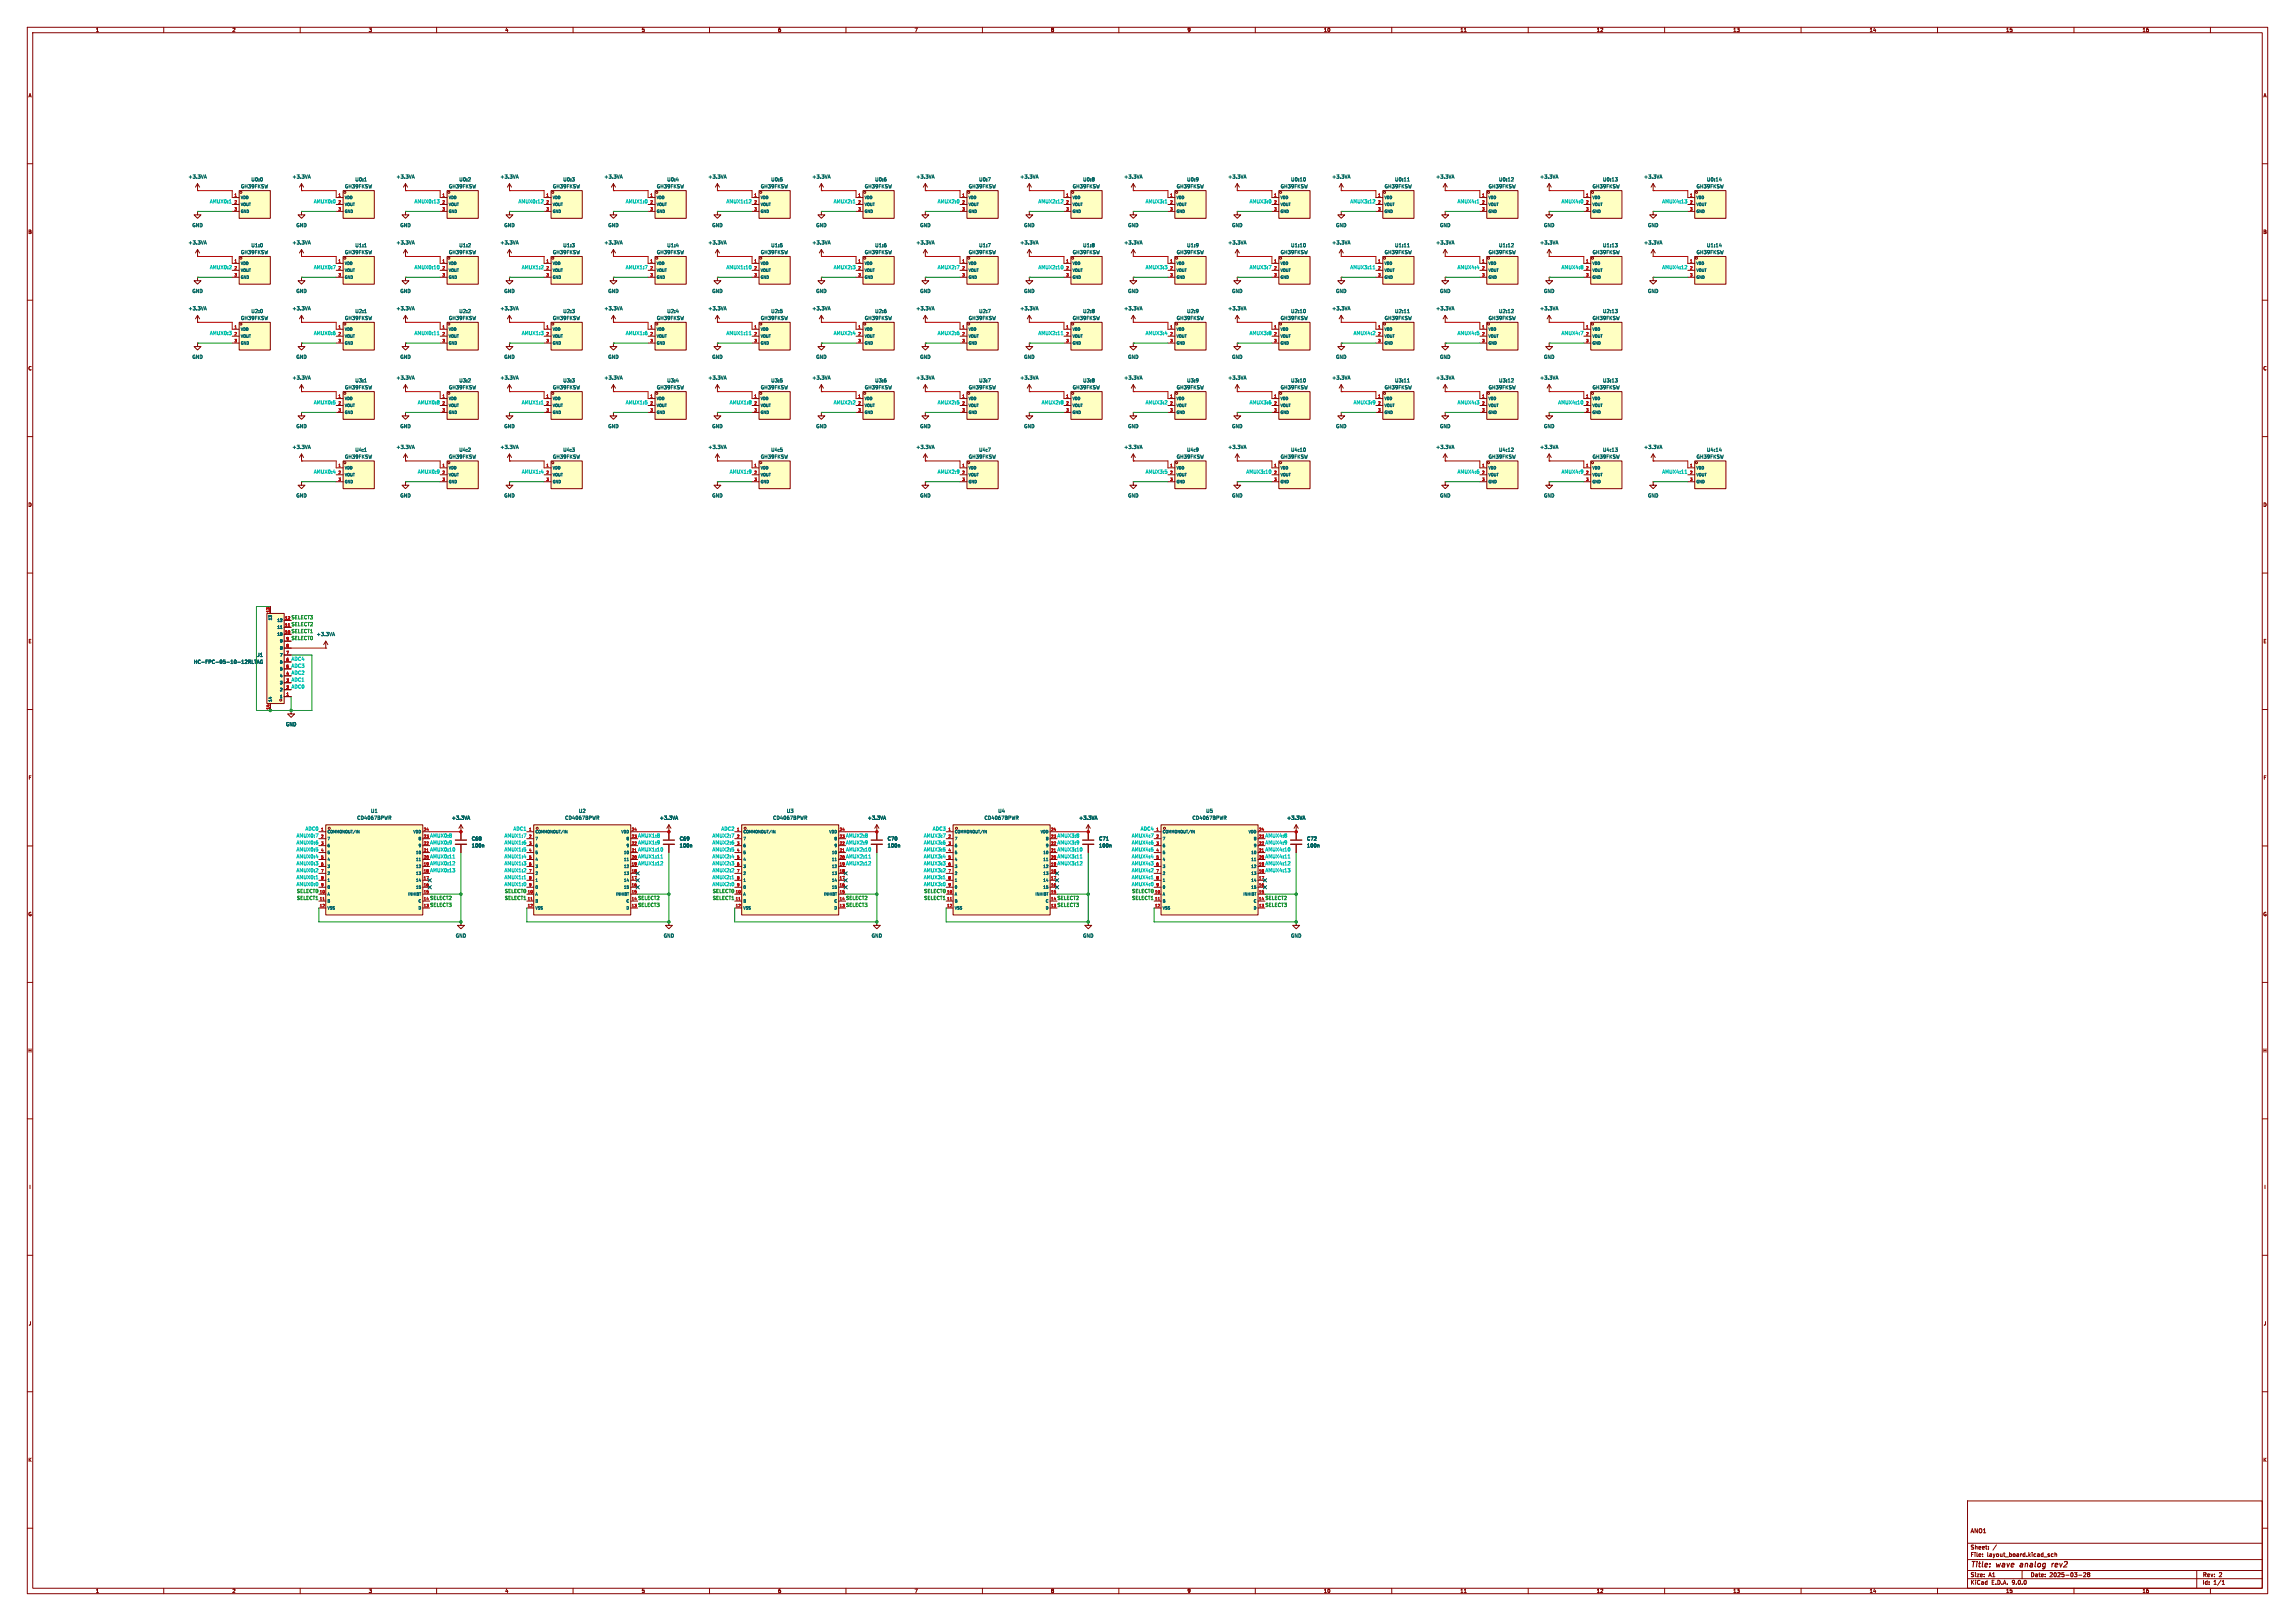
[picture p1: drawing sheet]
<svg xmlns="http://www.w3.org/2000/svg" width="841mm" height="594mm" viewBox="0 0 841 594" stroke-linecap="round" stroke-linejoin="round" font-family="sans-serif">
<defs><g id="words">
<g font-size="2.8" fill="#840000">
<text x="722" y="574.9">Title:</text>
<text x="731.7" y="574.9">wave</text>
<text x="741.1" y="574.9">analog</text>
<text x="753.5" y="574.9">rev2</text>
</g>
<g font-size="2.1" fill="#840000">
<text x="722" y="562">ANO1</text>
<text x="722" y="568">Sheet:</text>
<text x="722" y="570.7">File:</text>
<text x="728.1" y="570.7">layout_board.kicad_sch</text>
<text x="722" y="580.9">KiCad</text>
<text x="722" y="578.1">Size:</text>
<text x="728.7" y="578.1">A1</text>
<text x="729.7" y="580.9">E.D.A.</text>
<text x="737.3" y="580.9">9.0.0</text>
<text x="744" y="578.1">Date:</text>
<text x="751" y="578.1">2025-03-28</text>
<text x="807" y="578.3">Rev:</text>
<text x="807" y="580.9">Id:</text>
<text x="811.1" y="580.9">1/1</text>
<text x="813.4" y="578.3">2</text>
</g>
<g font-size="1.8" fill="#840000">
<text x="35" y="11.9">1</text>
<text x="85" y="11.9">2</text>
<text x="135" y="11.9">3</text>
<text x="185" y="11.9">4</text>
<text x="235" y="11.9">5</text>
<text x="285" y="11.9">6</text>
<text x="335" y="11.9">7</text>
<text x="385" y="11.9">8</text>
<text x="435" y="11.9">9</text>
<text x="485" y="11.9">10</text>
<text x="535" y="11.9">11</text>
<text x="585" y="11.9">12</text>
<text x="635" y="11.9">13</text>
<text x="685" y="11.9">14</text>
<text x="735" y="11.9">15</text>
<text x="785" y="11.9">16</text>
<text x="10.3" y="35.9">A</text>
<text x="829.3" y="35.9">A</text>
<text x="10.3" y="85.9">B</text>
<text x="829.2" y="85.9">B</text>
<text x="10.3" y="135.9">C</text>
<text x="829.2" y="135.9">C</text>
<text x="10.3" y="185.9">D</text>
<text x="829.2" y="185.9">D</text>
<text x="10.3" y="235.9">E</text>
<text x="829.3" y="235.9">E</text>
<text x="10.3" y="285.9">F</text>
<text x="829.3" y="285.9">F</text>
<text x="10.3" y="335.9">G</text>
<text x="829.2" y="335.9">G</text>
<text x="10.2" y="385.9">H</text>
<text x="829.2" y="385.9">H</text>
<text x="10.6" y="435.9">I</text>
<text x="829.6" y="435.9">I</text>
<text x="10.4" y="485.9">J</text>
<text x="829.4" y="485.9">J</text>
<text x="10.3" y="535.9">K</text>
<text x="829.2" y="535.9">K</text>
<text x="35" y="583.9">1</text>
<text x="85" y="583.9">2</text>
<text x="135" y="583.9">3</text>
<text x="185" y="583.9">4</text>
<text x="235" y="583.9">5</text>
<text x="285" y="583.9">6</text>
<text x="335" y="583.9">7</text>
<text x="385" y="583.9">8</text>
<text x="435" y="583.9">9</text>
<text x="485" y="583.9">10</text>
<text x="535" y="583.9">11</text>
<text x="585" y="583.9">12</text>
<text x="635" y="583.9">13</text>
<text x="685" y="583.9">14</text>
<text x="735" y="583.9">15</text>
<text x="785" y="583.9">16</text>
</g>
<g font-size="1.8" fill="#006464">
<text x="68.9" y="65.6">+3.3VA</text>
<text x="107" y="65.6">+3.3VA</text>
<text x="145.1" y="65.6">+3.3VA</text>
<text x="183.2" y="65.6">+3.3VA</text>
<text x="221.3" y="65.6">+3.3VA</text>
<text x="259.4" y="65.6">+3.3VA</text>
<text x="297.5" y="65.6">+3.3VA</text>
<text x="335.6" y="65.6">+3.3VA</text>
<text x="373.7" y="65.6">+3.3VA</text>
<text x="411.8" y="65.6">+3.3VA</text>
<text x="449.9" y="65.6">+3.3VA</text>
<text x="488" y="65.6">+3.3VA</text>
<text x="526.1" y="65.6">+3.3VA</text>
<text x="564.2" y="65.6">+3.3VA</text>
<text x="602.3" y="65.6">+3.3VA</text>
<text x="88.1" y="69.2">GH39FKSW</text>
<text x="92" y="66.6">U0:0</text>
<text x="126.2" y="69.2">GH39FKSW</text>
<text x="130.1" y="66.6">U0:1</text>
<text x="164.3" y="69.2">GH39FKSW</text>
<text x="168.2" y="66.6">U0:2</text>
<text x="202.4" y="69.2">GH39FKSW</text>
<text x="206.3" y="66.6">U0:3</text>
<text x="240.5" y="69.2">GH39FKSW</text>
<text x="244.4" y="66.6">U0:4</text>
<text x="278.6" y="69.2">GH39FKSW</text>
<text x="282.5" y="66.6">U0:5</text>
<text x="316.7" y="69.2">GH39FKSW</text>
<text x="320.6" y="66.6">U0:6</text>
<text x="354.8" y="69.2">GH39FKSW</text>
<text x="358.7" y="66.6">U0:7</text>
<text x="392.9" y="69.2">GH39FKSW</text>
<text x="396.8" y="66.6">U0:8</text>
<text x="431" y="69.2">GH39FKSW</text>
<text x="434.9" y="66.6">U0:9</text>
<text x="469.1" y="69.2">GH39FKSW</text>
<text x="473" y="66.6">U0:10</text>
<text x="507.2" y="69.2">GH39FKSW</text>
<text x="511.1" y="66.6">U0:11</text>
<text x="545.3" y="69.2">GH39FKSW</text>
<text x="549.2" y="66.6">U0:12</text>
<text x="583.4" y="69.2">GH39FKSW</text>
<text x="587.3" y="66.6">U0:13</text>
<text x="621.5" y="69.2">GH39FKSW</text>
<text x="625.4" y="66.6">U0:14</text>
<text x="70.4" y="83.4">GND</text>
<text x="108.5" y="83.4">GND</text>
<text x="146.6" y="83.4">GND</text>
<text x="184.7" y="83.4">GND</text>
<text x="222.8" y="83.4">GND</text>
<text x="260.9" y="83.4">GND</text>
<text x="299" y="83.4">GND</text>
<text x="337.1" y="83.4">GND</text>
<text x="375.2" y="83.4">GND</text>
<text x="413.3" y="83.4">GND</text>
<text x="451.4" y="83.4">GND</text>
<text x="489.5" y="83.4">GND</text>
<text x="527.6" y="83.4">GND</text>
<text x="565.7" y="83.4">GND</text>
<text x="603.8" y="83.4">GND</text>
<text x="68.9" y="89.8">+3.3VA</text>
<text x="107" y="89.8">+3.3VA</text>
<text x="145.1" y="89.8">+3.3VA</text>
<text x="183.2" y="89.8">+3.3VA</text>
<text x="221.3" y="89.8">+3.3VA</text>
<text x="259.4" y="89.8">+3.3VA</text>
<text x="297.5" y="89.8">+3.3VA</text>
<text x="335.6" y="89.8">+3.3VA</text>
<text x="373.7" y="89.8">+3.3VA</text>
<text x="411.8" y="89.8">+3.3VA</text>
<text x="449.9" y="89.8">+3.3VA</text>
<text x="488" y="89.8">+3.3VA</text>
<text x="526.1" y="89.8">+3.3VA</text>
<text x="564.2" y="89.8">+3.3VA</text>
<text x="602.3" y="89.8">+3.3VA</text>
<text x="88.1" y="93.3">GH39FKSW</text>
<text x="92" y="90.8">U1:0</text>
<text x="126.2" y="93.3">GH39FKSW</text>
<text x="130.1" y="90.8">U1:1</text>
<text x="164.3" y="93.3">GH39FKSW</text>
<text x="168.2" y="90.8">U1:2</text>
<text x="202.4" y="93.3">GH39FKSW</text>
<text x="206.3" y="90.8">U1:3</text>
<text x="240.5" y="93.3">GH39FKSW</text>
<text x="244.4" y="90.8">U1:4</text>
<text x="278.6" y="93.3">GH39FKSW</text>
<text x="282.5" y="90.8">U1:5</text>
<text x="316.7" y="93.3">GH39FKSW</text>
<text x="320.6" y="90.8">U1:6</text>
<text x="354.8" y="93.3">GH39FKSW</text>
<text x="358.7" y="90.8">U1:7</text>
<text x="392.9" y="93.3">GH39FKSW</text>
<text x="396.8" y="90.8">U1:8</text>
<text x="431" y="93.3">GH39FKSW</text>
<text x="434.9" y="90.8">U1:9</text>
<text x="469.1" y="93.3">GH39FKSW</text>
<text x="473" y="90.8">U1:10</text>
<text x="507.2" y="93.3">GH39FKSW</text>
<text x="511.1" y="90.8">U1:11</text>
<text x="545.3" y="93.3">GH39FKSW</text>
<text x="549.2" y="90.8">U1:12</text>
<text x="583.4" y="93.3">GH39FKSW</text>
<text x="587.3" y="90.8">U1:13</text>
<text x="621.5" y="93.3">GH39FKSW</text>
<text x="625.4" y="90.8">U1:14</text>
<text x="70.4" y="107.5">GND</text>
<text x="108.5" y="107.5">GND</text>
<text x="146.6" y="107.5">GND</text>
<text x="184.7" y="107.5">GND</text>
<text x="222.8" y="107.5">GND</text>
<text x="260.9" y="107.5">GND</text>
<text x="299" y="107.5">GND</text>
<text x="337.1" y="107.5">GND</text>
<text x="375.2" y="107.5">GND</text>
<text x="413.3" y="107.5">GND</text>
<text x="451.4" y="107.5">GND</text>
<text x="489.5" y="107.5">GND</text>
<text x="527.6" y="107.5">GND</text>
<text x="565.7" y="107.5">GND</text>
<text x="603.8" y="107.5">GND</text>
<text x="68.9" y="113.9">+3.3VA</text>
<text x="107" y="113.9">+3.3VA</text>
<text x="145.1" y="113.9">+3.3VA</text>
<text x="183.2" y="113.9">+3.3VA</text>
<text x="221.3" y="113.9">+3.3VA</text>
<text x="259.4" y="113.9">+3.3VA</text>
<text x="297.5" y="113.9">+3.3VA</text>
<text x="335.6" y="113.9">+3.3VA</text>
<text x="373.7" y="113.9">+3.3VA</text>
<text x="411.8" y="113.9">+3.3VA</text>
<text x="449.9" y="113.9">+3.3VA</text>
<text x="488" y="113.9">+3.3VA</text>
<text x="526.1" y="113.9">+3.3VA</text>
<text x="564.2" y="113.9">+3.3VA</text>
<text x="88.1" y="117.4">GH39FKSW</text>
<text x="92" y="114.9">U2:0</text>
<text x="126.2" y="117.4">GH39FKSW</text>
<text x="130.1" y="114.9">U2:1</text>
<text x="164.3" y="117.4">GH39FKSW</text>
<text x="168.2" y="114.9">U2:2</text>
<text x="202.4" y="117.4">GH39FKSW</text>
<text x="206.3" y="114.9">U2:3</text>
<text x="240.5" y="117.4">GH39FKSW</text>
<text x="244.4" y="114.9">U2:4</text>
<text x="278.6" y="117.4">GH39FKSW</text>
<text x="282.5" y="114.9">U2:5</text>
<text x="316.7" y="117.4">GH39FKSW</text>
<text x="320.6" y="114.9">U2:6</text>
<text x="354.8" y="117.4">GH39FKSW</text>
<text x="358.7" y="114.9">U2:7</text>
<text x="392.9" y="117.4">GH39FKSW</text>
<text x="396.8" y="114.9">U2:8</text>
<text x="431" y="117.4">GH39FKSW</text>
<text x="434.9" y="114.9">U2:9</text>
<text x="469.1" y="117.4">GH39FKSW</text>
<text x="473" y="114.9">U2:10</text>
<text x="507.2" y="117.4">GH39FKSW</text>
<text x="511.1" y="114.9">U2:11</text>
<text x="545.3" y="117.4">GH39FKSW</text>
<text x="549.2" y="114.9">U2:12</text>
<text x="583.4" y="117.4">GH39FKSW</text>
<text x="587.3" y="114.9">U2:13</text>
<text x="70.4" y="131.7">GND</text>
<text x="108.5" y="131.7">GND</text>
<text x="146.6" y="131.7">GND</text>
<text x="184.7" y="131.7">GND</text>
<text x="222.8" y="131.7">GND</text>
<text x="260.9" y="131.7">GND</text>
<text x="299" y="131.7">GND</text>
<text x="337.1" y="131.7">GND</text>
<text x="375.2" y="131.7">GND</text>
<text x="413.3" y="131.7">GND</text>
<text x="451.4" y="131.7">GND</text>
<text x="489.5" y="131.7">GND</text>
<text x="527.6" y="131.7">GND</text>
<text x="565.7" y="131.7">GND</text>
<text x="107" y="139.3">+3.3VA</text>
<text x="126.2" y="142.8">GH39FKSW</text>
<text x="130.1" y="140.3">U3:1</text>
<text x="145.1" y="139.3">+3.3VA</text>
<text x="164.3" y="142.8">GH39FKSW</text>
<text x="168.2" y="140.3">U3:2</text>
<text x="183.2" y="139.3">+3.3VA</text>
<text x="202.4" y="142.8">GH39FKSW</text>
<text x="206.3" y="140.3">U3:3</text>
<text x="221.3" y="139.3">+3.3VA</text>
<text x="240.5" y="142.8">GH39FKSW</text>
<text x="244.4" y="140.3">U3:4</text>
<text x="259.4" y="139.3">+3.3VA</text>
<text x="278.6" y="142.8">GH39FKSW</text>
<text x="282.5" y="140.3">U3:5</text>
<text x="297.5" y="139.3">+3.3VA</text>
<text x="316.7" y="142.8">GH39FKSW</text>
<text x="320.6" y="140.3">U3:6</text>
<text x="335.6" y="139.3">+3.3VA</text>
<text x="354.8" y="142.8">GH39FKSW</text>
<text x="358.7" y="140.3">U3:7</text>
<text x="373.7" y="139.3">+3.3VA</text>
<text x="392.9" y="142.8">GH39FKSW</text>
<text x="396.8" y="140.3">U3:8</text>
<text x="411.8" y="139.3">+3.3VA</text>
<text x="431" y="142.8">GH39FKSW</text>
<text x="434.9" y="140.3">U3:9</text>
<text x="449.9" y="139.3">+3.3VA</text>
<text x="469.1" y="142.8">GH39FKSW</text>
<text x="473" y="140.3">U3:10</text>
<text x="488" y="139.3">+3.3VA</text>
<text x="507.2" y="142.8">GH39FKSW</text>
<text x="511.1" y="140.3">U3:11</text>
<text x="526.1" y="139.3">+3.3VA</text>
<text x="545.3" y="142.8">GH39FKSW</text>
<text x="549.2" y="140.3">U3:12</text>
<text x="564.2" y="139.3">+3.3VA</text>
<text x="583.4" y="142.8">GH39FKSW</text>
<text x="587.3" y="140.3">U3:13</text>
<text x="108.5" y="157.1">GND</text>
<text x="146.6" y="157.1">GND</text>
<text x="184.7" y="157.1">GND</text>
<text x="222.8" y="157.1">GND</text>
<text x="260.9" y="157.1">GND</text>
<text x="299" y="157.1">GND</text>
<text x="337.1" y="157.1">GND</text>
<text x="375.2" y="157.1">GND</text>
<text x="413.3" y="157.1">GND</text>
<text x="451.4" y="157.1">GND</text>
<text x="489.5" y="157.1">GND</text>
<text x="527.6" y="157.1">GND</text>
<text x="565.7" y="157.1">GND</text>
<text x="107" y="164.7">+3.3VA</text>
<text x="130.1" y="165.7">U4:1</text>
<text x="145.1" y="164.7">+3.3VA</text>
<text x="168.2" y="165.7">U4:2</text>
<text x="183.2" y="164.7">+3.3VA</text>
<text x="206.3" y="165.7">U4:3</text>
<text x="259.4" y="164.7">+3.3VA</text>
<text x="282.5" y="165.7">U4:5</text>
<text x="335.6" y="164.7">+3.3VA</text>
<text x="358.7" y="165.7">U4:7</text>
<text x="411.8" y="164.7">+3.3VA</text>
<text x="434.9" y="165.7">U4:9</text>
<text x="449.9" y="164.7">+3.3VA</text>
<text x="473" y="165.7">U4:10</text>
<text x="526.1" y="164.7">+3.3VA</text>
<text x="549.2" y="165.7">U4:12</text>
<text x="564.2" y="164.7">+3.3VA</text>
<text x="587.3" y="165.7">U4:13</text>
<text x="602.3" y="164.7">+3.3VA</text>
<text x="625.4" y="165.7">U4:14</text>
<text x="126.2" y="168.2">GH39FKSW</text>
<text x="164.3" y="168.2">GH39FKSW</text>
<text x="202.4" y="168.2">GH39FKSW</text>
<text x="278.6" y="168.2">GH39FKSW</text>
<text x="354.8" y="168.2">GH39FKSW</text>
<text x="431" y="168.2">GH39FKSW</text>
<text x="469.1" y="168.2">GH39FKSW</text>
<text x="545.3" y="168.2">GH39FKSW</text>
<text x="583.4" y="168.2">GH39FKSW</text>
<text x="621.5" y="168.2">GH39FKSW</text>
<text x="108.5" y="182.5">GND</text>
<text x="146.6" y="182.5">GND</text>
<text x="184.7" y="182.5">GND</text>
<text x="260.9" y="182.5">GND</text>
<text x="337.1" y="182.5">GND</text>
<text x="413.3" y="182.5">GND</text>
<text x="451.4" y="182.5">GND</text>
<text x="527.6" y="182.5">GND</text>
<text x="565.7" y="182.5">GND</text>
<text x="603.8" y="182.5">GND</text>
<text x="115.9" y="233.3">+3.3VA</text>
<text x="70.9" y="243.4">HC-FPC-05-10-12RLTAG</text>
<text x="94.1" y="240.9">J1</text>
<text x="104.6" y="266.3">GND</text>
<text x="135.8" y="298">U1</text>
<text x="212" y="298">U2</text>
<text x="288.2" y="298">U3</text>
<text x="365.7" y="298">U4</text>
<text x="441.9" y="298">U5</text>
<text x="130.7" y="300.6">CD4067BPWR</text>
<text x="165.4" y="300.6">+3.3VA</text>
<text x="206.9" y="300.6">CD4067BPWR</text>
<text x="241.6" y="300.6">+3.3VA</text>
<text x="283.1" y="300.6">CD4067BPWR</text>
<text x="317.8" y="300.6">+3.3VA</text>
<text x="360.6" y="300.6">CD4067BPWR</text>
<text x="395.3" y="300.6">+3.3VA</text>
<text x="436.8" y="300.6">CD4067BPWR</text>
<text x="471.5" y="300.6">+3.3VA</text>
<text x="172.7" y="310.7">100n</text>
<text x="172.7" y="308.2">C68</text>
<text x="248.9" y="310.7">100n</text>
<text x="248.9" y="308.2">C69</text>
<text x="325.1" y="310.7">100n</text>
<text x="325.1" y="308.2">C70</text>
<text x="402.6" y="310.7">100n</text>
<text x="402.6" y="308.2">C71</text>
<text x="478.8" y="310.7">100n</text>
<text x="478.8" y="308.2">C72</text>
<text x="166.9" y="343.8">GND</text>
<text x="243.1" y="343.8">GND</text>
<text x="319.3" y="343.8">GND</text>
<text x="396.7" y="343.8">GND</text>
<text x="472.9" y="343.8">GND</text>
</g>
<g font-size="1.8" fill="#00c2c2">
<text x="76.8" y="74.6">AMUX0:1</text>
<text x="114.9" y="74.6">AMUX0:0</text>
<text x="151.8" y="74.6">AMUX0:13</text>
<text x="189.9" y="74.6">AMUX0:12</text>
<text x="229.2" y="74.6">AMUX1:0</text>
<text x="266.1" y="74.6">AMUX1:12</text>
<text x="305.4" y="74.6">AMUX2:1</text>
<text x="343.5" y="74.6">AMUX2:0</text>
<text x="380.4" y="74.6">AMUX2:12</text>
<text x="419.7" y="74.6">AMUX3:1</text>
<text x="457.8" y="74.6">AMUX3:0</text>
<text x="494.7" y="74.6">AMUX3:12</text>
<text x="534" y="74.6">AMUX4:1</text>
<text x="572.1" y="74.6">AMUX4:0</text>
<text x="609" y="74.6">AMUX4:13</text>
<text x="76.8" y="98.7">AMUX0:2</text>
<text x="114.9" y="98.7">AMUX0:7</text>
<text x="151.8" y="98.7">AMUX0:10</text>
<text x="191.1" y="98.7">AMUX1:2</text>
<text x="229.2" y="98.7">AMUX1:7</text>
<text x="266.1" y="98.7">AMUX1:10</text>
<text x="305.4" y="98.7">AMUX2:3</text>
<text x="343.5" y="98.7">AMUX2:7</text>
<text x="380.4" y="98.7">AMUX2:10</text>
<text x="419.7" y="98.7">AMUX3:3</text>
<text x="457.8" y="98.7">AMUX3:7</text>
<text x="494.7" y="98.7">AMUX3:11</text>
<text x="534" y="98.7">AMUX4:4</text>
<text x="572.1" y="98.7">AMUX4:8</text>
<text x="609" y="98.7">AMUX4:12</text>
<text x="76.8" y="122.8">AMUX0:3</text>
<text x="114.9" y="122.8">AMUX0:6</text>
<text x="151.8" y="122.8">AMUX0:11</text>
<text x="191.1" y="122.8">AMUX1:3</text>
<text x="229.2" y="122.8">AMUX1:6</text>
<text x="266.1" y="122.8">AMUX1:11</text>
<text x="305.4" y="122.8">AMUX2:4</text>
<text x="343.5" y="122.8">AMUX2:6</text>
<text x="380.4" y="122.8">AMUX2:11</text>
<text x="419.7" y="122.8">AMUX3:4</text>
<text x="457.8" y="122.8">AMUX3:8</text>
<text x="495.9" y="122.8">AMUX4:2</text>
<text x="534" y="122.8">AMUX4:5</text>
<text x="572.1" y="122.8">AMUX4:7</text>
<text x="114.9" y="148.2">AMUX0:5</text>
<text x="153" y="148.2">AMUX0:8</text>
<text x="191.1" y="148.2">AMUX1:1</text>
<text x="229.2" y="148.2">AMUX1:5</text>
<text x="267.3" y="148.2">AMUX1:8</text>
<text x="305.4" y="148.2">AMUX2:2</text>
<text x="343.5" y="148.2">AMUX2:5</text>
<text x="381.6" y="148.2">AMUX2:8</text>
<text x="419.7" y="148.2">AMUX3:2</text>
<text x="457.8" y="148.2">AMUX3:6</text>
<text x="495.9" y="148.2">AMUX3:9</text>
<text x="534" y="148.2">AMUX4:3</text>
<text x="570.9" y="148.2">AMUX4:10</text>
<text x="114.9" y="173.6">AMUX0:4</text>
<text x="153" y="173.6">AMUX0:9</text>
<text x="191.1" y="173.6">AMUX1:4</text>
<text x="267.3" y="173.6">AMUX1:9</text>
<text x="343.5" y="173.6">AMUX2:9</text>
<text x="419.7" y="173.6">AMUX3:5</text>
<text x="456.6" y="173.6">AMUX3:10</text>
<text x="534" y="173.6">AMUX4:6</text>
<text x="572.1" y="173.6">AMUX4:9</text>
<text x="609" y="173.6">AMUX4:11</text>
<text x="106.7" y="244.8">ADC3</text>
<text x="106.7" y="242.2">ADC4</text>
<text x="106.7" y="247.3">ADC2</text>
<text x="106.7" y="249.8">ADC1</text>
<text x="106.7" y="252.4">ADC0</text>
<text x="111.8" y="304.4">ADC0</text>
<text x="188" y="304.4">ADC1</text>
<text x="264.2" y="304.4">ADC2</text>
<text x="341.7" y="304.4">ADC3</text>
<text x="417.9" y="304.4">ADC4</text>
<text x="108.5" y="307">AMUX0:7</text>
<text x="108.5" y="309.5">AMUX0:6</text>
<text x="157.5" y="307">AMUX0:8</text>
<text x="157.5" y="309.5">AMUX0:9</text>
<text x="184.7" y="309.5">AMUX1:6</text>
<text x="184.7" y="307">AMUX1:7</text>
<text x="233.7" y="309.5">AMUX1:9</text>
<text x="233.7" y="307">AMUX1:8</text>
<text x="260.9" y="309.5">AMUX2:6</text>
<text x="260.9" y="307">AMUX2:7</text>
<text x="309.9" y="307">AMUX2:8</text>
<text x="309.9" y="309.5">AMUX2:9</text>
<text x="338.4" y="307">AMUX3:7</text>
<text x="338.4" y="309.5">AMUX3:6</text>
<text x="387.3" y="307">AMUX3:8</text>
<text x="387.3" y="309.5">AMUX3:9</text>
<text x="414.6" y="309.5">AMUX4:6</text>
<text x="414.6" y="307">AMUX4:7</text>
<text x="463.5" y="309.5">AMUX4:9</text>
<text x="463.5" y="307">AMUX4:8</text>
<text x="108.5" y="312.1">AMUX0:5</text>
<text x="108.5" y="317.1">AMUX0:3</text>
<text x="108.5" y="314.6">AMUX0:4</text>
<text x="157.5" y="312.1">AMUX0:10</text>
<text x="157.5" y="317.1">AMUX0:12</text>
<text x="157.5" y="314.6">AMUX0:11</text>
<text x="184.7" y="317.1">AMUX1:3</text>
<text x="184.7" y="314.6">AMUX1:4</text>
<text x="184.7" y="312.1">AMUX1:5</text>
<text x="233.7" y="317.1">AMUX1:12</text>
<text x="233.7" y="312.1">AMUX1:10</text>
<text x="233.7" y="314.6">AMUX1:11</text>
<text x="260.9" y="317.1">AMUX2:3</text>
<text x="260.9" y="312.1">AMUX2:5</text>
<text x="260.9" y="314.6">AMUX2:4</text>
<text x="309.9" y="317.1">AMUX2:12</text>
<text x="309.9" y="312.1">AMUX2:10</text>
<text x="309.9" y="314.6">AMUX2:11</text>
<text x="338.4" y="317.1">AMUX3:3</text>
<text x="338.4" y="312.1">AMUX3:5</text>
<text x="338.4" y="314.6">AMUX3:4</text>
<text x="387.3" y="317.1">AMUX3:12</text>
<text x="387.3" y="314.6">AMUX3:11</text>
<text x="387.3" y="312.1">AMUX3:10</text>
<text x="414.6" y="314.6">AMUX4:4</text>
<text x="414.6" y="317.1">AMUX4:3</text>
<text x="414.6" y="312.1">AMUX4:5</text>
<text x="463.5" y="317.1">AMUX4:12</text>
<text x="463.5" y="314.6">AMUX4:11</text>
<text x="463.5" y="312.1">AMUX4:10</text>
<text x="108.5" y="322.2">AMUX0:1</text>
<text x="108.5" y="319.7">AMUX0:2</text>
<text x="157.5" y="319.7">AMUX0:13</text>
<text x="184.7" y="319.7">AMUX1:2</text>
<text x="184.7" y="322.2">AMUX1:1</text>
<text x="260.9" y="319.7">AMUX2:2</text>
<text x="260.9" y="322.2">AMUX2:1</text>
<text x="338.4" y="319.7">AMUX3:2</text>
<text x="338.4" y="322.2">AMUX3:1</text>
<text x="414.6" y="319.7">AMUX4:2</text>
<text x="414.6" y="322.2">AMUX4:1</text>
<text x="463.5" y="319.7">AMUX4:13</text>
<text x="108.5" y="324.8">AMUX0:0</text>
<text x="184.7" y="324.8">AMUX1:0</text>
<text x="260.9" y="324.8">AMUX2:0</text>
<text x="338.4" y="324.8">AMUX3:0</text>
<text x="414.6" y="324.8">AMUX4:0</text>
</g>
<g font-size="1.8" fill="#00c200">
<text x="106.7" y="227">SELECT3</text>
<text x="106.7" y="232.1">SELECT1</text>
<text x="106.7" y="229.5">SELECT2</text>
<text x="106.7" y="234.6">SELECT0</text>
<text x="108.7" y="327.3">SELECT0</text>
<text x="108.7" y="329.8">SELECT1</text>
<text x="157.5" y="329.8">SELECT2</text>
<text x="184.9" y="329.8">SELECT1</text>
<text x="184.9" y="327.3">SELECT0</text>
<text x="233.7" y="329.8">SELECT2</text>
<text x="261.1" y="327.3">SELECT0</text>
<text x="261.1" y="329.8">SELECT1</text>
<text x="309.9" y="329.8">SELECT2</text>
<text x="338.5" y="327.3">SELECT0</text>
<text x="338.5" y="329.8">SELECT1</text>
<text x="387.3" y="329.8">SELECT2</text>
<text x="414.7" y="329.8">SELECT1</text>
<text x="414.7" y="327.3">SELECT0</text>
<text x="463.5" y="329.8">SELECT2</text>
<text x="157.5" y="332.4">SELECT3</text>
<text x="233.7" y="332.4">SELECT3</text>
<text x="309.9" y="332.4">SELECT3</text>
<text x="387.3" y="332.4">SELECT3</text>
<text x="463.5" y="332.4">SELECT3</text>
</g>
<g font-size="1.4" fill="#a90000">
<text x="85.8" y="72.1">1</text>
<text x="85.8" y="74.7">2</text>
<text x="85.8" y="77.2">3</text>
<text x="123.9" y="72.1">1</text>
<text x="123.9" y="74.7">2</text>
<text x="123.9" y="77.2">3</text>
<text x="162" y="72.1">1</text>
<text x="162" y="74.7">2</text>
<text x="162" y="77.2">3</text>
<text x="200.1" y="72.1">1</text>
<text x="200.1" y="74.7">2</text>
<text x="200.1" y="77.2">3</text>
<text x="238.2" y="72.1">1</text>
<text x="238.2" y="74.7">2</text>
<text x="238.2" y="77.2">3</text>
<text x="276.3" y="72.1">1</text>
<text x="276.3" y="74.7">2</text>
<text x="276.3" y="77.2">3</text>
<text x="314.4" y="72.1">1</text>
<text x="314.4" y="74.7">2</text>
<text x="314.4" y="77.2">3</text>
<text x="352.5" y="72.1">1</text>
<text x="352.5" y="74.7">2</text>
<text x="352.5" y="77.2">3</text>
<text x="390.6" y="72.1">1</text>
<text x="390.6" y="74.7">2</text>
<text x="390.6" y="77.2">3</text>
<text x="428.7" y="72.1">1</text>
<text x="428.7" y="74.7">2</text>
<text x="428.7" y="77.2">3</text>
<text x="466.8" y="72.1">1</text>
<text x="466.8" y="74.7">2</text>
<text x="466.8" y="77.2">3</text>
<text x="504.9" y="72.1">1</text>
<text x="504.9" y="74.7">2</text>
<text x="504.9" y="77.2">3</text>
<text x="543" y="72.1">1</text>
<text x="543" y="74.7">2</text>
<text x="543" y="77.2">3</text>
<text x="581.1" y="72.1">1</text>
<text x="581.1" y="74.7">2</text>
<text x="581.1" y="77.2">3</text>
<text x="619.2" y="72.1">1</text>
<text x="619.2" y="74.7">2</text>
<text x="619.2" y="77.2">3</text>
<text x="85.8" y="96.3">1</text>
<text x="85.8" y="98.8">2</text>
<text x="85.8" y="101.3">3</text>
<text x="123.9" y="96.3">1</text>
<text x="123.9" y="98.8">2</text>
<text x="123.9" y="101.3">3</text>
<text x="162" y="96.3">1</text>
<text x="162" y="98.8">2</text>
<text x="162" y="101.3">3</text>
<text x="200.1" y="96.3">1</text>
<text x="200.1" y="98.8">2</text>
<text x="200.1" y="101.3">3</text>
<text x="238.2" y="96.3">1</text>
<text x="238.2" y="98.8">2</text>
<text x="238.2" y="101.3">3</text>
<text x="276.3" y="96.3">1</text>
<text x="276.3" y="98.8">2</text>
<text x="276.3" y="101.3">3</text>
<text x="314.4" y="96.3">1</text>
<text x="314.4" y="98.8">2</text>
<text x="314.4" y="101.3">3</text>
<text x="352.5" y="96.3">1</text>
<text x="352.5" y="98.8">2</text>
<text x="352.5" y="101.3">3</text>
<text x="390.6" y="96.3">1</text>
<text x="390.6" y="98.8">2</text>
<text x="390.6" y="101.3">3</text>
<text x="428.7" y="96.3">1</text>
<text x="428.7" y="98.8">2</text>
<text x="428.7" y="101.3">3</text>
<text x="466.8" y="96.3">1</text>
<text x="466.8" y="98.8">2</text>
<text x="466.8" y="101.3">3</text>
<text x="504.9" y="96.3">1</text>
<text x="504.9" y="98.8">2</text>
<text x="504.9" y="101.3">3</text>
<text x="543" y="96.3">1</text>
<text x="543" y="98.8">2</text>
<text x="543" y="101.3">3</text>
<text x="581.1" y="96.3">1</text>
<text x="581.1" y="98.8">2</text>
<text x="581.1" y="101.3">3</text>
<text x="619.2" y="96.3">1</text>
<text x="619.2" y="98.8">2</text>
<text x="619.2" y="101.3">3</text>
<text x="85.8" y="120.4">1</text>
<text x="85.8" y="122.9">2</text>
<text x="85.8" y="125.5">3</text>
<text x="123.9" y="120.4">1</text>
<text x="123.9" y="122.9">2</text>
<text x="123.9" y="125.5">3</text>
<text x="162" y="120.4">1</text>
<text x="162" y="122.9">2</text>
<text x="162" y="125.5">3</text>
<text x="200.1" y="120.4">1</text>
<text x="200.1" y="122.9">2</text>
<text x="200.1" y="125.5">3</text>
<text x="238.2" y="120.4">1</text>
<text x="238.2" y="122.9">2</text>
<text x="238.2" y="125.5">3</text>
<text x="276.3" y="120.4">1</text>
<text x="276.3" y="122.9">2</text>
<text x="276.3" y="125.5">3</text>
<text x="314.4" y="120.4">1</text>
<text x="314.4" y="122.9">2</text>
<text x="314.4" y="125.5">3</text>
<text x="352.5" y="120.4">1</text>
<text x="352.5" y="122.9">2</text>
<text x="352.5" y="125.5">3</text>
<text x="390.6" y="120.4">1</text>
<text x="390.6" y="122.9">2</text>
<text x="390.6" y="125.5">3</text>
<text x="428.7" y="120.4">1</text>
<text x="428.7" y="122.9">2</text>
<text x="428.7" y="125.5">3</text>
<text x="466.8" y="120.4">1</text>
<text x="466.8" y="122.9">2</text>
<text x="466.8" y="125.5">3</text>
<text x="504.9" y="120.4">1</text>
<text x="504.9" y="122.9">2</text>
<text x="504.9" y="125.5">3</text>
<text x="543" y="120.4">1</text>
<text x="543" y="122.9">2</text>
<text x="543" y="125.5">3</text>
<text x="581.1" y="120.4">1</text>
<text x="581.1" y="122.9">2</text>
<text x="581.1" y="125.5">3</text>
<text x="123.9" y="145.8">1</text>
<text x="123.9" y="148.3">2</text>
<text x="162" y="145.8">1</text>
<text x="162" y="148.3">2</text>
<text x="200.1" y="145.8">1</text>
<text x="200.1" y="148.3">2</text>
<text x="238.2" y="145.8">1</text>
<text x="238.2" y="148.3">2</text>
<text x="276.3" y="145.8">1</text>
<text x="276.3" y="148.3">2</text>
<text x="314.4" y="145.8">1</text>
<text x="314.4" y="148.3">2</text>
<text x="352.5" y="145.8">1</text>
<text x="352.5" y="148.3">2</text>
<text x="390.6" y="145.8">1</text>
<text x="390.6" y="148.3">2</text>
<text x="428.7" y="145.8">1</text>
<text x="428.7" y="148.3">2</text>
<text x="466.8" y="145.8">1</text>
<text x="466.8" y="148.3">2</text>
<text x="504.9" y="145.8">1</text>
<text x="504.9" y="148.3">2</text>
<text x="543" y="145.8">1</text>
<text x="543" y="148.3">2</text>
<text x="581.1" y="145.8">1</text>
<text x="581.1" y="148.3">2</text>
<text x="123.9" y="150.9">3</text>
<text x="162" y="150.9">3</text>
<text x="200.1" y="150.9">3</text>
<text x="238.2" y="150.9">3</text>
<text x="276.3" y="150.9">3</text>
<text x="314.4" y="150.9">3</text>
<text x="352.5" y="150.9">3</text>
<text x="390.6" y="150.9">3</text>
<text x="428.7" y="150.9">3</text>
<text x="466.8" y="150.9">3</text>
<text x="504.9" y="150.9">3</text>
<text x="543" y="150.9">3</text>
<text x="581.1" y="150.9">3</text>
<text x="123.9" y="171.2">1</text>
<text x="123.9" y="173.7">2</text>
<text x="162" y="171.2">1</text>
<text x="162" y="173.7">2</text>
<text x="200.1" y="171.2">1</text>
<text x="200.1" y="173.7">2</text>
<text x="276.3" y="171.2">1</text>
<text x="276.3" y="173.7">2</text>
<text x="352.5" y="171.2">1</text>
<text x="352.5" y="173.7">2</text>
<text x="428.7" y="171.2">1</text>
<text x="428.7" y="173.7">2</text>
<text x="466.8" y="171.2">1</text>
<text x="466.8" y="173.7">2</text>
<text x="543" y="171.2">1</text>
<text x="543" y="173.7">2</text>
<text x="581.1" y="171.2">1</text>
<text x="581.1" y="173.7">2</text>
<text x="619.2" y="171.2">1</text>
<text x="619.2" y="173.7">2</text>
<text x="123.9" y="176.3">3</text>
<text x="162" y="176.3">3</text>
<text x="200.1" y="176.3">3</text>
<text x="276.3" y="176.3">3</text>
<text x="352.5" y="176.3">3</text>
<text x="428.7" y="176.3">3</text>
<text x="466.8" y="176.3">3</text>
<text x="543" y="176.3">3</text>
<text x="581.1" y="176.3">3</text>
<text x="619.2" y="176.3">3</text>
<text x="98.8" y="224.6" transform="rotate(-90 98.8 224.6)">13</text>
<text x="104.3" y="227.1">12</text>
<text x="104.3" y="232.2">10</text>
<text x="104.3" y="229.6">11</text>
<text x="104.8" y="239.8">7</text>
<text x="104.8" y="237.2">8</text>
<text x="104.8" y="234.7">9</text>
<text x="104.8" y="244.9">5</text>
<text x="104.8" y="242.3">6</text>
<text x="104.8" y="249.9">3</text>
<text x="104.8" y="247.4">4</text>
<text x="104.8" y="255">1</text>
<text x="104.8" y="252.5">2</text>
<text x="98.8" y="260.2" transform="rotate(-90 98.8 260.2)">14</text>
<text x="117.5" y="304.5">1</text>
<text x="155.1" y="304.5">24</text>
<text x="193.7" y="304.5">1</text>
<text x="231.3" y="304.5">24</text>
<text x="269.9" y="304.5">1</text>
<text x="307.5" y="304.5">24</text>
<text x="347.4" y="304.5">1</text>
<text x="385" y="304.5">24</text>
<text x="423.6" y="304.5">1</text>
<text x="461.2" y="304.5">24</text>
<text x="117.5" y="307.1">2</text>
<text x="117.5" y="309.6">3</text>
<text x="155.1" y="307.1">23</text>
<text x="155.1" y="309.6">22</text>
<text x="193.7" y="307.1">2</text>
<text x="193.7" y="309.6">3</text>
<text x="231.3" y="307.1">23</text>
<text x="231.3" y="309.6">22</text>
<text x="269.9" y="307.1">2</text>
<text x="269.9" y="309.6">3</text>
<text x="307.5" y="307.1">23</text>
<text x="307.5" y="309.6">22</text>
<text x="347.4" y="307.1">2</text>
<text x="347.4" y="309.6">3</text>
<text x="385" y="307.1">23</text>
<text x="385" y="309.6">22</text>
<text x="423.6" y="307.1">2</text>
<text x="423.6" y="309.6">3</text>
<text x="461.2" y="307.1">23</text>
<text x="461.2" y="309.6">22</text>
<text x="117.5" y="312.2">4</text>
<text x="117.5" y="314.7">5</text>
<text x="117.5" y="317.2">6</text>
<text x="155.1" y="312.2">21</text>
<text x="155.1" y="314.7">20</text>
<text x="155.1" y="317.2">19</text>
<text x="193.7" y="312.2">4</text>
<text x="193.7" y="314.7">5</text>
<text x="193.7" y="317.2">6</text>
<text x="231.3" y="312.2">21</text>
<text x="231.3" y="314.7">20</text>
<text x="231.3" y="317.2">19</text>
<text x="269.9" y="312.2">4</text>
<text x="269.9" y="314.7">5</text>
<text x="269.9" y="317.2">6</text>
<text x="307.5" y="312.2">21</text>
<text x="307.5" y="314.7">20</text>
<text x="307.5" y="317.2">19</text>
<text x="347.4" y="312.2">4</text>
<text x="347.4" y="314.7">5</text>
<text x="347.4" y="317.2">6</text>
<text x="385" y="312.2">21</text>
<text x="385" y="314.7">20</text>
<text x="385" y="317.2">19</text>
<text x="423.6" y="312.2">4</text>
<text x="423.6" y="314.7">5</text>
<text x="423.6" y="317.2">6</text>
<text x="461.2" y="312.2">21</text>
<text x="461.2" y="314.7">20</text>
<text x="461.2" y="317.2">19</text>
<text x="117.5" y="319.8">7</text>
<text x="117.5" y="322.3">8</text>
<text x="155.1" y="319.8">18</text>
<text x="155.1" y="322.3">17</text>
<text x="193.7" y="319.8">7</text>
<text x="193.7" y="322.3">8</text>
<text x="231.3" y="319.8">18</text>
<text x="231.3" y="322.3">17</text>
<text x="269.9" y="319.8">7</text>
<text x="269.9" y="322.3">8</text>
<text x="307.5" y="319.8">18</text>
<text x="307.5" y="322.3">17</text>
<text x="347.4" y="319.8">7</text>
<text x="347.4" y="322.3">8</text>
<text x="385" y="319.8">18</text>
<text x="385" y="322.3">17</text>
<text x="423.6" y="319.8">7</text>
<text x="423.6" y="322.3">8</text>
<text x="461.2" y="319.8">18</text>
<text x="461.2" y="322.3">17</text>
<text x="117" y="327.4">10</text>
<text x="117" y="329.9">11</text>
<text x="117.5" y="324.9">9</text>
<text x="155.1" y="324.9">16</text>
<text x="155.1" y="327.4">15</text>
<text x="155.1" y="329.9">14</text>
<text x="193.2" y="327.4">10</text>
<text x="193.2" y="329.9">11</text>
<text x="193.7" y="324.9">9</text>
<text x="231.3" y="324.9">16</text>
<text x="231.3" y="327.4">15</text>
<text x="231.3" y="329.9">14</text>
<text x="269.4" y="327.4">10</text>
<text x="269.4" y="329.9">11</text>
<text x="269.9" y="324.9">9</text>
<text x="307.5" y="324.9">16</text>
<text x="307.5" y="327.4">15</text>
<text x="307.5" y="329.9">14</text>
<text x="346.9" y="327.4">10</text>
<text x="346.9" y="329.9">11</text>
<text x="347.4" y="324.9">9</text>
<text x="385" y="324.9">16</text>
<text x="385" y="327.4">15</text>
<text x="385" y="329.9">14</text>
<text x="423.1" y="327.4">10</text>
<text x="423.1" y="329.9">11</text>
<text x="423.6" y="324.9">9</text>
<text x="461.2" y="324.9">16</text>
<text x="461.2" y="327.4">15</text>
<text x="461.2" y="329.9">14</text>
<text x="117" y="332.5">12</text>
<text x="155.1" y="332.5">13</text>
<text x="193.2" y="332.5">12</text>
<text x="231.3" y="332.5">13</text>
<text x="269.4" y="332.5">12</text>
<text x="307.5" y="332.5">13</text>
<text x="346.9" y="332.5">12</text>
<text x="385" y="332.5">13</text>
<text x="423.1" y="332.5">12</text>
<text x="461.2" y="332.5">13</text>
</g>
<g font-size="1.4" fill="#006464">
<text x="88.1" y="73.1">VDD</text>
<text x="88.1" y="75.7">VOUT</text>
<text x="126.2" y="73.1">VDD</text>
<text x="126.2" y="75.7">VOUT</text>
<text x="164.3" y="73.1">VDD</text>
<text x="164.3" y="75.7">VOUT</text>
<text x="202.4" y="73.1">VDD</text>
<text x="202.4" y="75.7">VOUT</text>
<text x="240.5" y="73.1">VDD</text>
<text x="240.5" y="75.7">VOUT</text>
<text x="278.6" y="73.1">VDD</text>
<text x="278.6" y="75.7">VOUT</text>
<text x="316.7" y="73.1">VDD</text>
<text x="316.7" y="75.7">VOUT</text>
<text x="354.8" y="73.1">VDD</text>
<text x="354.8" y="75.7">VOUT</text>
<text x="392.9" y="73.1">VDD</text>
<text x="392.9" y="75.7">VOUT</text>
<text x="431" y="73.1">VDD</text>
<text x="431" y="75.7">VOUT</text>
<text x="469.1" y="73.1">VDD</text>
<text x="469.1" y="75.7">VOUT</text>
<text x="507.2" y="73.1">VDD</text>
<text x="507.2" y="75.7">VOUT</text>
<text x="545.3" y="73.1">VDD</text>
<text x="545.3" y="75.7">VOUT</text>
<text x="583.4" y="73.1">VDD</text>
<text x="583.4" y="75.7">VOUT</text>
<text x="621.5" y="73.1">VDD</text>
<text x="621.5" y="75.7">VOUT</text>
<text x="88.1" y="78.2">GND</text>
<text x="126.2" y="78.2">GND</text>
<text x="164.3" y="78.2">GND</text>
<text x="202.4" y="78.2">GND</text>
<text x="240.5" y="78.2">GND</text>
<text x="278.6" y="78.2">GND</text>
<text x="316.7" y="78.2">GND</text>
<text x="354.8" y="78.2">GND</text>
<text x="392.9" y="78.2">GND</text>
<text x="431" y="78.2">GND</text>
<text x="469.1" y="78.2">GND</text>
<text x="507.2" y="78.2">GND</text>
<text x="545.3" y="78.2">GND</text>
<text x="583.4" y="78.2">GND</text>
<text x="621.5" y="78.2">GND</text>
<text x="88.1" y="97.2">VDD</text>
<text x="88.1" y="99.8">VOUT</text>
<text x="126.2" y="97.2">VDD</text>
<text x="126.2" y="99.8">VOUT</text>
<text x="164.3" y="97.2">VDD</text>
<text x="164.3" y="99.8">VOUT</text>
<text x="202.4" y="97.2">VDD</text>
<text x="202.4" y="99.8">VOUT</text>
<text x="240.5" y="97.2">VDD</text>
<text x="240.5" y="99.8">VOUT</text>
<text x="278.6" y="97.2">VDD</text>
<text x="278.6" y="99.8">VOUT</text>
<text x="316.7" y="97.2">VDD</text>
<text x="316.7" y="99.8">VOUT</text>
<text x="354.8" y="97.2">VDD</text>
<text x="354.8" y="99.8">VOUT</text>
<text x="392.9" y="97.2">VDD</text>
<text x="392.9" y="99.8">VOUT</text>
<text x="431" y="97.2">VDD</text>
<text x="431" y="99.8">VOUT</text>
<text x="469.1" y="97.2">VDD</text>
<text x="469.1" y="99.8">VOUT</text>
<text x="507.2" y="97.2">VDD</text>
<text x="507.2" y="99.8">VOUT</text>
<text x="545.3" y="97.2">VDD</text>
<text x="545.3" y="99.8">VOUT</text>
<text x="583.4" y="97.2">VDD</text>
<text x="583.4" y="99.8">VOUT</text>
<text x="621.5" y="97.2">VDD</text>
<text x="621.5" y="99.8">VOUT</text>
<text x="88.1" y="102.3">GND</text>
<text x="126.2" y="102.3">GND</text>
<text x="164.3" y="102.3">GND</text>
<text x="202.4" y="102.3">GND</text>
<text x="240.5" y="102.3">GND</text>
<text x="278.6" y="102.3">GND</text>
<text x="316.7" y="102.3">GND</text>
<text x="354.8" y="102.3">GND</text>
<text x="392.9" y="102.3">GND</text>
<text x="431" y="102.3">GND</text>
<text x="469.1" y="102.3">GND</text>
<text x="507.2" y="102.3">GND</text>
<text x="545.3" y="102.3">GND</text>
<text x="583.4" y="102.3">GND</text>
<text x="621.5" y="102.3">GND</text>
<text x="88.1" y="121.4">VDD</text>
<text x="88.1" y="123.9">VOUT</text>
<text x="126.2" y="121.4">VDD</text>
<text x="126.2" y="123.9">VOUT</text>
<text x="164.3" y="121.4">VDD</text>
<text x="164.3" y="123.9">VOUT</text>
<text x="202.4" y="121.4">VDD</text>
<text x="202.4" y="123.9">VOUT</text>
<text x="240.5" y="121.4">VDD</text>
<text x="240.5" y="123.9">VOUT</text>
<text x="278.6" y="121.4">VDD</text>
<text x="278.6" y="123.9">VOUT</text>
<text x="316.7" y="121.4">VDD</text>
<text x="316.7" y="123.9">VOUT</text>
<text x="354.8" y="121.4">VDD</text>
<text x="354.8" y="123.9">VOUT</text>
<text x="392.9" y="121.4">VDD</text>
<text x="392.9" y="123.9">VOUT</text>
<text x="431" y="121.4">VDD</text>
<text x="431" y="123.9">VOUT</text>
<text x="469.1" y="121.4">VDD</text>
<text x="469.1" y="123.9">VOUT</text>
<text x="507.2" y="121.4">VDD</text>
<text x="507.2" y="123.9">VOUT</text>
<text x="545.3" y="121.4">VDD</text>
<text x="545.3" y="123.9">VOUT</text>
<text x="583.4" y="121.4">VDD</text>
<text x="583.4" y="123.9">VOUT</text>
<text x="88.1" y="126.5">GND</text>
<text x="126.2" y="126.5">GND</text>
<text x="164.3" y="126.5">GND</text>
<text x="202.4" y="126.5">GND</text>
<text x="240.5" y="126.5">GND</text>
<text x="278.6" y="126.5">GND</text>
<text x="316.7" y="126.5">GND</text>
<text x="354.8" y="126.5">GND</text>
<text x="392.9" y="126.5">GND</text>
<text x="431" y="126.5">GND</text>
<text x="469.1" y="126.5">GND</text>
<text x="507.2" y="126.5">GND</text>
<text x="545.3" y="126.5">GND</text>
<text x="583.4" y="126.5">GND</text>
<text x="126.2" y="146.8">VDD</text>
<text x="126.2" y="149.3">VOUT</text>
<text x="164.3" y="146.8">VDD</text>
<text x="164.3" y="149.3">VOUT</text>
<text x="202.4" y="146.8">VDD</text>
<text x="202.4" y="149.3">VOUT</text>
<text x="240.5" y="146.8">VDD</text>
<text x="240.5" y="149.3">VOUT</text>
<text x="278.6" y="146.8">VDD</text>
<text x="278.6" y="149.3">VOUT</text>
<text x="316.7" y="146.8">VDD</text>
<text x="316.7" y="149.3">VOUT</text>
<text x="354.8" y="146.8">VDD</text>
<text x="354.8" y="149.3">VOUT</text>
<text x="392.9" y="146.8">VDD</text>
<text x="392.9" y="149.3">VOUT</text>
<text x="431" y="146.8">VDD</text>
<text x="431" y="149.3">VOUT</text>
<text x="469.1" y="146.8">VDD</text>
<text x="469.1" y="149.3">VOUT</text>
<text x="507.2" y="146.8">VDD</text>
<text x="507.2" y="149.3">VOUT</text>
<text x="545.3" y="146.8">VDD</text>
<text x="545.3" y="149.3">VOUT</text>
<text x="583.4" y="146.8">VDD</text>
<text x="583.4" y="149.3">VOUT</text>
<text x="126.2" y="151.9">GND</text>
<text x="164.3" y="151.9">GND</text>
<text x="202.4" y="151.9">GND</text>
<text x="240.5" y="151.9">GND</text>
<text x="278.6" y="151.9">GND</text>
<text x="316.7" y="151.9">GND</text>
<text x="354.8" y="151.9">GND</text>
<text x="392.9" y="151.9">GND</text>
<text x="431" y="151.9">GND</text>
<text x="469.1" y="151.9">GND</text>
<text x="507.2" y="151.9">GND</text>
<text x="545.3" y="151.9">GND</text>
<text x="583.4" y="151.9">GND</text>
<text x="126.2" y="172.2">VDD</text>
<text x="164.3" y="172.2">VDD</text>
<text x="202.4" y="172.2">VDD</text>
<text x="278.6" y="172.2">VDD</text>
<text x="354.8" y="172.2">VDD</text>
<text x="431" y="172.2">VDD</text>
<text x="469.1" y="172.2">VDD</text>
<text x="545.3" y="172.2">VDD</text>
<text x="583.4" y="172.2">VDD</text>
<text x="621.5" y="172.2">VDD</text>
<text x="126.2" y="174.7">VOUT</text>
<text x="126.2" y="177.3">GND</text>
<text x="164.3" y="174.7">VOUT</text>
<text x="164.3" y="177.3">GND</text>
<text x="202.4" y="174.7">VOUT</text>
<text x="202.4" y="177.3">GND</text>
<text x="278.6" y="174.7">VOUT</text>
<text x="278.6" y="177.3">GND</text>
<text x="354.8" y="174.7">VOUT</text>
<text x="354.8" y="177.3">GND</text>
<text x="431" y="174.7">VOUT</text>
<text x="431" y="177.3">GND</text>
<text x="469.1" y="174.7">VOUT</text>
<text x="469.1" y="177.3">GND</text>
<text x="545.3" y="174.7">VOUT</text>
<text x="545.3" y="177.3">GND</text>
<text x="583.4" y="174.7">VOUT</text>
<text x="583.4" y="177.3">GND</text>
<text x="621.5" y="174.7">VOUT</text>
<text x="621.5" y="177.3">GND</text>
<text x="99.8" y="227.5" transform="rotate(-90 99.8 227.5)">13</text>
<text x="101.5" y="233.1">10</text>
<text x="101.5" y="230.6">11</text>
<text x="101.5" y="228.1">12</text>
<text x="102.4" y="238.2">8</text>
<text x="102.4" y="235.7">9</text>
<text x="102.4" y="245.8">5</text>
<text x="102.4" y="243.3">6</text>
<text x="102.4" y="240.8">7</text>
<text x="102.4" y="250.9">3</text>
<text x="102.4" y="248.4">4</text>
<text x="99.8" y="257.3" transform="rotate(-90 99.8 257.3)">14</text>
<text x="102.4" y="256">1</text>
<text x="102.4" y="253.5">2</text>
<text x="119.9" y="305.5">COMMONOUT/IN</text>
<text x="151.3" y="305.5">VDD</text>
<text x="196.1" y="305.5">COMMONOUT/IN</text>
<text x="227.5" y="305.5">VDD</text>
<text x="272.3" y="305.5">COMMONOUT/IN</text>
<text x="303.7" y="305.5">VDD</text>
<text x="349.8" y="305.5">COMMONOUT/IN</text>
<text x="381.2" y="305.5">VDD</text>
<text x="426" y="305.5">COMMONOUT/IN</text>
<text x="457.4" y="305.5">VDD</text>
<text x="119.9" y="308.1">7</text>
<text x="119.9" y="310.6">6</text>
<text x="153.2" y="308.1">8</text>
<text x="153.2" y="310.6">9</text>
<text x="196.1" y="308.1">7</text>
<text x="196.1" y="310.6">6</text>
<text x="229.4" y="308.1">8</text>
<text x="229.4" y="310.6">9</text>
<text x="272.3" y="308.1">7</text>
<text x="272.3" y="310.6">6</text>
<text x="305.6" y="308.1">8</text>
<text x="305.6" y="310.6">9</text>
<text x="349.8" y="308.1">7</text>
<text x="349.8" y="310.6">6</text>
<text x="383.1" y="308.1">8</text>
<text x="383.1" y="310.6">9</text>
<text x="426" y="308.1">7</text>
<text x="426" y="310.6">6</text>
<text x="459.3" y="308.1">8</text>
<text x="459.3" y="310.6">9</text>
<text x="119.9" y="313.1">5</text>
<text x="119.9" y="315.7">4</text>
<text x="152.3" y="313.1">10</text>
<text x="152.3" y="315.7">11</text>
<text x="196.1" y="313.1">5</text>
<text x="196.1" y="315.7">4</text>
<text x="228.5" y="313.1">10</text>
<text x="228.5" y="315.7">11</text>
<text x="272.3" y="313.1">5</text>
<text x="272.3" y="315.7">4</text>
<text x="304.7" y="313.1">10</text>
<text x="304.7" y="315.7">11</text>
<text x="349.8" y="313.1">5</text>
<text x="349.8" y="315.7">4</text>
<text x="382.1" y="313.1">10</text>
<text x="382.1" y="315.7">11</text>
<text x="426" y="313.1">5</text>
<text x="426" y="315.7">4</text>
<text x="458.3" y="313.1">10</text>
<text x="458.3" y="315.7">11</text>
<text x="119.9" y="318.2">3</text>
<text x="119.9" y="320.8">2</text>
<text x="119.9" y="323.3">1</text>
<text x="152.3" y="318.2">12</text>
<text x="152.3" y="320.8">13</text>
<text x="152.3" y="323.3">14</text>
<text x="196.1" y="318.2">3</text>
<text x="196.1" y="320.8">2</text>
<text x="196.1" y="323.3">1</text>
<text x="228.5" y="318.2">12</text>
<text x="228.5" y="320.8">13</text>
<text x="228.5" y="323.3">14</text>
<text x="272.3" y="318.2">3</text>
<text x="272.3" y="320.8">2</text>
<text x="272.3" y="323.3">1</text>
<text x="304.7" y="318.2">12</text>
<text x="304.7" y="320.8">13</text>
<text x="304.7" y="323.3">14</text>
<text x="349.8" y="318.2">3</text>
<text x="349.8" y="320.8">2</text>
<text x="349.8" y="323.3">1</text>
<text x="382.1" y="318.2">12</text>
<text x="382.1" y="320.8">13</text>
<text x="382.1" y="323.3">14</text>
<text x="426" y="318.2">3</text>
<text x="426" y="320.8">2</text>
<text x="426" y="323.3">1</text>
<text x="458.3" y="318.2">12</text>
<text x="458.3" y="320.8">13</text>
<text x="458.3" y="323.3">14</text>
<text x="119.9" y="325.8">0</text>
<text x="119.9" y="328.4">A</text>
<text x="149.4" y="328.4">INHIBT</text>
<text x="152.3" y="325.8">15</text>
<text x="196.1" y="325.8">0</text>
<text x="196.1" y="328.4">A</text>
<text x="225.6" y="328.4">INHIBT</text>
<text x="228.5" y="325.8">15</text>
<text x="272.3" y="325.8">0</text>
<text x="272.3" y="328.4">A</text>
<text x="301.8" y="328.4">INHIBT</text>
<text x="304.7" y="325.8">15</text>
<text x="349.8" y="325.8">0</text>
<text x="349.8" y="328.4">A</text>
<text x="379.2" y="328.4">INHIBT</text>
<text x="382.1" y="325.8">15</text>
<text x="426" y="325.8">0</text>
<text x="426" y="328.4">A</text>
<text x="455.4" y="328.4">INHIBT</text>
<text x="458.3" y="325.8">15</text>
<text x="119.9" y="330.9">B</text>
<text x="119.9" y="333.5">VSS</text>
<text x="153.2" y="330.9">C</text>
<text x="153.2" y="333.5">D</text>
<text x="196.1" y="330.9">B</text>
<text x="196.1" y="333.5">VSS</text>
<text x="229.4" y="330.9">C</text>
<text x="229.4" y="333.5">D</text>
<text x="272.3" y="330.9">B</text>
<text x="272.3" y="333.5">VSS</text>
<text x="305.6" y="330.9">C</text>
<text x="305.6" y="333.5">D</text>
<text x="349.8" y="330.9">B</text>
<text x="349.8" y="333.5">VSS</text>
<text x="383" y="330.9">C</text>
<text x="383" y="333.5">D</text>
<text x="426" y="330.9">B</text>
<text x="426" y="333.5">VSS</text>
<text x="459.2" y="330.9">C</text>
<text x="459.2" y="333.5">D</text>
</g>
</g></defs>
<g fill="none" stroke="#840000" stroke-width=".37">
<path d="M10 10h821v574h-821zM12 12h817v570h-817zM60 10v2M110 10v2M160 10v2M210 10v2M260 10v2M310 10v2M360 10v2M410 10v2M460 10v2M510 10v2"/>
<path d="M536.6 11.6h.7M560 10v2M610 10v2M660 10v2M710 10v2M760 10v2M810 10v2M10 60h2M829 60h2M10 110h2M829 110h2M10 160h2"/>
<path d="M829 160h2M10 210h2M829 210h2M10 260h2M829 260h2M10 310h2M829 310h2M475 337.8v1.3h1.2l-1.2 1.3-1.3-1.3h1.3M475 337.8h.1M10 360h2M829 360h2M10 410h2"/>
<path d="M829 410h2M10 460h2M829 460h2M10 510h2M829 510h2M10 560h2M721 550h108v32h-108zM829 560h2M721 578.5h108M721 575.5h108M721 571.5h108M721 565.5h108"/>
<path d="M726.5 570.2h.1M726.5 570.2v.1M726.5 569.5v.1M728.7 567.5v.2M728.7 566.8v.1M731.6 566.1l-1.3 1.9M741 575.5v3M750.5 569.8l.6 .3-.5 .3M750.5 569.5h.5M751.7 570.2l.1 .1M751.8 570.3h.6M752.4 569.5h-.7v.7"/>
<path d="M753 569.5h.6l.1 .9M753 568.9v1.5M761.7 577.2h1.2M763.5 576.4l.6-.1 .3 .4-.9 1.1h.9M765 576.6l.2-.3 .6 .3M765 576.6l.2 .3M765 576.6h.1M765.2 576.9l-.2 .3 .2 .6 .6-.3-.3-.6M765.2 576.9h.3M765.8 576.6h.1M765.8 576.6l-.3 .3M805 575.5v6.5"/>
<path d="M814.3 579.5l.4-.4v1.5M60 582v2M110 582v2M160 582v2M210 582v2M260 582v2M310 582v2M360 582v2M410 582v2M460 582v2M510 582v2M536.6 583.6h.7"/>
<path d="M560 582v2M610 582v2M660 582v2M710 582v2M760 582v2M810 582v2M814.3 580.6h.9"/>
</g>
<path d="M740.3 573.5l-.1 .4 .2 .3M752 572.9l-.1 1.3M752.6 572.9l-.6 .4" fill="none" stroke="#840000" stroke-width=".4"/>
<path d="M582.9 118.1h11.5v10.2h-11.5z" fill="#ffffc2"/>
<circle cx="583.6" cy="118.7" r=".38" fill="#ffffc2" stroke="#ffffc2" stroke-width=".37"/>
<g fill="none" stroke="#840000" stroke-width=".37">
<path d="M224.8 94h.1M224.8 91.4l-.8 1.3M224.8 91.4l.8 1.3M224.8 91.4v2.6M224.8 101.6v1.3h1.3l-1.3 1.2-1.3-1.2h1.3M224.8 101.6h.1M582.9 118.1h11.5v10.2h-11.5zM580.4 120.6h2.5M580.4 123.2h2.5M580.4 125.7h2.5M224.8 143.5h.1M224.8 141v2.5"/>
<path d="M224.8 141l-.8 1.2M224.8 141l.8 1.2"/>
<circle cx="583.6" cy="118.7" r=".38"/>
</g>
<path d="M227.3 89.1h.6M227.6 88.2l.5 1.3M591.9 113.4h.8l-.4 .4M592.4 113.8l.3 .3-.3 .5M227.3 138.6h.6M227.6 137.7l.5 1.3" fill="none" stroke="#006464" stroke-width=".37"/>
<path d="M354.3 168.9h11.5v10.2h-11.5z" fill="#ffffc2"/>
<circle cx="355" cy="169.5" r=".38" fill="#ffffc2" stroke="#ffffc2" stroke-width=".37"/>
<g fill="none" stroke="#840000" stroke-width=".37">
<path d="M351.8 171.4h2.5M351.8 174h2.5M351.8 176.5h2.5M354.3 168.9h11.5v10.2h-11.5z"/>
<circle cx="355" cy="169.5" r=".38"/>
</g>
<path d="M240 94h11.5v10.1h-11.5z" fill="#ffffc2"/>
<circle cx="240.7" cy="94.6" r=".38" fill="#ffffc2" stroke="#ffffc2" stroke-width=".37"/>
<g fill="none" stroke="#840000" stroke-width=".37">
<path d="M237.5 96.5h2.5M237.5 99.1h2.5M240 94h11.5v10.1h-11.5zM237.5 101.6h2.5"/>
<circle cx="240.7" cy="94.6" r=".38"/>
</g>
<path d="M201.9 118.1h11.5v10.2h-11.5z" fill="#ffffc2"/>
<circle cx="202.6" cy="118.7" r=".38" fill="#ffffc2" stroke="#ffffc2" stroke-width=".37"/>
<g fill="none" stroke="#840000" stroke-width=".37">
<path d="M262.9 69.8h.1M262.9 77.5v1.2h1.3l-1.3 1.3-1.3-1.3h1.3M262.9 77.5h.1M262.9 67.3l-.8 1.3M262.9 67.3l.8 1.3M262.9 67.3v2.5M262.9 94h.1M262.9 91.4v2.6M262.9 91.4l-.8 1.3M262.9 91.4l.8 1.3M201.9 118.1h11.5v10.2h-11.5zM567.7 118.1h.1"/>
<path d="M567.7 115.6l-.8 1.2M567.7 115.6l.8 1.2M567.7 115.6v2.5M199.4 120.6h2.5M199.4 123.2h2.5M199.4 125.7h2.5M567.7 125.7v1.3h1.3l-1.3 1.3-1.3-1.3h1.3M567.7 125.7h.1M339.1 176.5v1.3h1.3l-1.3 1.3-1.3-1.3h1.3M339.1 176.5h.1M567.7 176.5v1.3h1.3l-1.3 1.3-1.3-1.3h1.3M567.7 176.5h.1"/>
<circle cx="202.6" cy="118.7" r=".38"/>
</g>
<path d="M265.4 65h.6M265.7 64.1l.5 1.2M265.4 89.1h.6M265.7 88.2l.5 1.3M570.2 113.2h.6M570.5 112.3l.5 1.3" fill="none" stroke="#006464" stroke-width=".37"/>
<path d="M582.9 168.9h11.5v10.2h-11.5z" fill="#ffffc2"/>
<circle cx="583.6" cy="169.5" r=".38" fill="#ffffc2" stroke="#ffffc2" stroke-width=".37"/>
<g fill="none" stroke="#840000" stroke-width=".37">
<path d="M224.8 77.5v1.2h1.3l-1.3 1.3-1.3-1.3h1.3M224.8 77.5h.1M580.4 171.4h2.5M580.4 174h2.5M580.4 176.5h2.5M582.9 168.9h11.5v10.2h-11.5z"/>
<circle cx="583.6" cy="169.5" r=".38"/>
</g>
<path d="M591.9 164.2h.8l-.4 .4M592.4 164.6l.3 .3-.3 .5" fill="none" stroke="#006464" stroke-width=".37"/>
<path d="M240 69.8h11.5v10.2h-11.5z" fill="#ffffc2"/>
<circle cx="240.7" cy="70.5" r=".38" fill="#ffffc2" stroke="#ffffc2" stroke-width=".37"/>
<g fill="none" stroke="#840000" stroke-width=".37">
<path d="M237.5 72.4h2.5M237.5 74.9h2.5M237.5 77.5h2.5M240 69.8h11.5v10.2h-11.5z"/>
<circle cx="240.7" cy="70.5" r=".38"/>
</g>
<path d="M425.4 302.3h35.6v33h-35.6z" fill="#ffffc2"/>
<circle cx="426.7" cy="303.5" r=".38" fill="#ffffc2" stroke="#ffffc2" stroke-width=".37"/>
<g fill="none" stroke="#840000" stroke-width=".37">
<path d="M224.8 69.8h.1M224.8 67.3l-.8 1.3M224.8 67.3l.8 1.3M224.8 67.3v2.5M491.5 94h.1M491.5 91.4l-.8 1.3M491.5 91.4l.8 1.3M491.5 91.4v2.6M224.8 118.1h.1M224.8 115.6v2.5M224.8 115.6l-.8 1.2M224.8 115.6l.8 1.2"/>
<path d="M422.9 304.8h2.5M422.9 307.3h2.5M422.9 309.9h2.5M422.9 312.4h2.5M422.9 315h2.5M422.9 317.5h2.5M425.4 302.3h35.6v33h-35.6zM461 304.8h2.5M461 307.3h2.5M461 309.9h2.5M461 312.4h2.5M461 315h2.5"/>
<path d="M461 317.5h2.5M422.9 320h2.5M422.9 322.6h2.5M422.9 325.1h2.5M422.9 327.7h2.5M422.9 330.2h2.5M422.9 332.7h2.5M461 320h2.5M461 322.6h2.5M461 325.1h2.5M461 327.7h2.5M461 330.2h2.5"/>
<path d="M461 332.7h2.5"/>
<circle cx="426.7" cy="303.5" r=".38"/>
</g>
<path d="M227.3 65h.6M227.6 64.1l.5 1.2M494 89.1h.6M494.3 88.2l.5 1.3M227.3 113.2h.6M227.6 112.3l.5 1.3M448.9 299.7l.4 .6M449.1 299l.2 .3-.2 .4M437.1 304.3l.6 1v-1M459.6 315.4h.6" fill="none" stroke="#006464" stroke-width=".37"/>
<path d="M462.5 312h.5M424.4 329.8h.5" fill="none" stroke="#a90000" stroke-width=".37"/>
<path d="M240 118.1h11.5v10.2h-11.5z" fill="#ffffc2"/>
<circle cx="240.7" cy="118.7" r=".38" fill="#ffffc2" stroke="#ffffc2" stroke-width=".37"/>
<g fill="none" stroke="#840000" stroke-width=".37">
<path d="M240 118.1h11.5v10.2h-11.5zM262.9 118.1h.1M262.9 101.6v1.3h1.3l-1.3 1.2-1.3-1.2h1.3M262.9 101.6h.1M262.9 115.6l-.8 1.2M262.9 115.6l.8 1.2M262.9 115.6v2.5M237.5 120.6h2.5M237.5 123.2h2.5M237.5 125.7h2.5"/>
<circle cx="240.7" cy="118.7" r=".38"/>
</g>
<path d="M265.4 113.2h.6M265.7 112.3l.5 1.3" fill="none" stroke="#006464" stroke-width=".37"/>
<path d="M506.7 94h11.5v10.1h-11.5z" fill="#ffffc2"/>
<circle cx="507.4" cy="94.6" r=".38" fill="#ffffc2" stroke="#ffffc2" stroke-width=".37"/>
<g fill="none" stroke="#840000" stroke-width=".37">
<path d="M415.3 77.5v1.2h1.3l-1.3 1.3-1.3-1.3h1.3M415.3 77.5h.1M415.3 69.8h.1M415.3 67.3l-.8 1.3M415.3 67.3l.8 1.3M415.3 67.3v2.5M504.2 96.5h2.5M504.2 99.1h2.5M506.7 94h11.5v10.1h-11.5zM491.5 101.6v1.3h1.3l-1.3 1.2-1.3-1.2h1.3M491.5 101.6h.1M504.2 101.6h2.5"/>
<path d="M224.8 125.7v1.3h1.3l-1.3 1.3-1.3-1.3h1.3M224.8 125.7h.1M262.9 125.7v1.3h1.3l-1.3 1.3-1.3-1.3h1.3M262.9 125.7h.1"/>
<circle cx="507.4" cy="94.6" r=".38"/>
</g>
<path d="M417.8 65h.6M418.1 64.1l.5 1.2M515.8 90.5h.7M516 89.4l.1-.2v1.3" fill="none" stroke="#006464" stroke-width=".37"/>
<path d="M87.6 94h11.5v10.1h-11.5z" fill="#ffffc2"/>
<circle cx="88.3" cy="94.6" r=".38" fill="#ffffc2" stroke="#ffffc2" stroke-width=".37"/>
<g fill="none" stroke="#840000" stroke-width=".37">
<path d="M85.1 96.5h2.5M85.1 99.1h2.5M87.6 94h11.5v10.1h-11.5zM110.5 94h.1M110.5 91.4l-.8 1.3M110.5 91.4l.8 1.3M110.5 91.4v2.6M85.1 101.6h2.5M491.5 151.1v1.3h1.3l-1.3 1.3-1.3-1.3h1.3M491.5 151.1h.1M398.8 337.8v1.3h1.2l-1.2 1.3-1.3-1.3h1.3M398.8 337.8h.1"/>
<circle cx="88.3" cy="94.6" r=".38"/>
</g>
<path d="M113 89.1h.6M113.3 88.2l.5 1.3" fill="none" stroke="#006464" stroke-width=".37"/>
<path d="M506.7 143.5h11.5v10.2h-11.5z" fill="#ffffc2"/>
<circle cx="507.4" cy="144.1" r=".38" fill="#ffffc2" stroke="#ffffc2" stroke-width=".37"/>
<g fill="none" stroke="#840000" stroke-width=".37">
<path d="M72.4 101.6v1.3h1.3l-1.3 1.2-1.3-1.2h1.3M72.4 101.6h.1M72.4 118.1h.1M72.4 115.6l-.8 1.2M72.4 115.6l.8 1.2M72.4 115.6v2.5M491.5 143.5h.1M491.5 141l-.8 1.2M491.5 141l.8 1.2M491.5 141v2.5M504.2 146h2.5M504.2 148.6h2.5"/>
<path d="M504.2 151.1h2.5M506.7 143.5h11.5v10.2h-11.5z"/>
<circle cx="507.4" cy="144.1" r=".38"/>
</g>
<path d="M74.9 113.2h.6M75.2 112.3l.5 1.3M494 138.6h.6M494.3 137.7l.5 1.3M516 138.9l.1-.1v1.2M515.8 140h.7" fill="none" stroke="#006464" stroke-width=".37"/>
<path d="M392.4 118.1h11.5v10.2h-11.5z" fill="#ffffc2"/>
<circle cx="393.1" cy="118.7" r=".38" fill="#ffffc2" stroke="#ffffc2" stroke-width=".37"/>
<g fill="none" stroke="#840000" stroke-width=".37">
<path d="M453.4 77.5v1.2h1.3l-1.3 1.3-1.3-1.3h1.3M453.4 77.5h.1M392.4 118.1h11.5v10.2h-11.5zM389.9 120.6h2.5M389.9 123.2h2.5M389.9 125.7h2.5"/>
<circle cx="393.1" cy="118.7" r=".38"/>
</g>
<path d="M392.4 143.5h11.5v10.2h-11.5z" fill="#ffffc2"/>
<circle cx="393.1" cy="144.1" r=".38" fill="#ffffc2" stroke="#ffffc2" stroke-width=".37"/>
<g fill="none" stroke="#840000" stroke-width=".37">
<path d="M72.4 77.5v1.2h1.3l-1.3 1.3-1.3-1.3h1.3M72.4 77.5h.1M453.4 69.8h.1M453.4 67.3l-.8 1.3M453.4 67.3l.8 1.3M453.4 67.3v2.5M72.4 94h.1M72.4 91.4l-.8 1.3M72.4 91.4l.8 1.3M72.4 91.4v2.6M389.9 146h2.5M389.9 148.6h2.5"/>
<path d="M389.9 151.1h2.5M392.4 143.5h11.5v10.2h-11.5z"/>
<circle cx="393.1" cy="144.1" r=".38"/>
</g>
<path d="M455.9 65h.6M456.2 64.1l.5 1.2M74.9 89.1h.6M75.2 88.2l.5 1.3" fill="none" stroke="#006464" stroke-width=".37"/>
<path d="M468.6 69.8h11.5v10.2h-11.5z" fill="#ffffc2"/>
<circle cx="469.3" cy="70.5" r=".38" fill="#ffffc2" stroke="#ffffc2" stroke-width=".37"/>
<g fill="none" stroke="#840000" stroke-width=".37">
<path d="M466.1 72.4h2.5M466.1 74.9h2.5M466.1 77.5h2.5M468.6 69.8h11.5v10.2h-11.5zM491.5 77.5v1.2h1.3l-1.3 1.3-1.3-1.3h1.3M491.5 77.5h.1"/>
<circle cx="469.3" cy="70.5" r=".38"/>
</g>
<path d="M478.2 65.2v1.1" fill="none" stroke="#006464" stroke-width=".37"/>
<path d="M87.6 118.1h11.5v10.2h-11.5z" fill="#ffffc2"/>
<circle cx="88.3" cy="118.7" r=".38" fill="#ffffc2" stroke="#ffffc2" stroke-width=".37"/>
<g fill="none" stroke="#840000" stroke-width=".37">
<path d="M491.5 69.8h.1M491.5 67.3l-.8 1.3M491.5 67.3l.8 1.3M491.5 67.3v2.5M87.6 118.1h11.5v10.2h-11.5zM339.1 101.6v1.3h1.3l-1.3 1.2-1.3-1.2h1.3M339.1 101.6h.1M72.4 125.7v1.3h1.3l-1.3 1.3-1.3-1.3h1.3M72.4 125.7h.1M85.1 120.6h2.5M85.1 123.2h2.5M85.1 125.7h2.5"/>
<circle cx="88.3" cy="118.7" r=".38"/>
</g>
<path d="M494 65h.6M494.3 64.1l.5 1.2" fill="none" stroke="#006464" stroke-width=".37"/>
<path d="M506.7 69.8h11.5v10.2h-11.5z" fill="#ffffc2"/>
<circle cx="507.4" cy="70.5" r=".38" fill="#ffffc2" stroke="#ffffc2" stroke-width=".37"/>
<g fill="none" stroke="#840000" stroke-width=".37">
<path d="M504.2 72.4h2.5M504.2 74.9h2.5M504.2 77.5h2.5M506.7 69.8h11.5v10.2h-11.5z"/>
<circle cx="507.4" cy="70.5" r=".38"/>
</g>
<path d="M515.8 66.4h.7M516 65.3l.1-.2v1.3" fill="none" stroke="#006464" stroke-width=".37"/>
<path d="M506.7 118.1h11.5v10.2h-11.5z" fill="#ffffc2"/>
<circle cx="507.4" cy="118.7" r=".38" fill="#ffffc2" stroke="#ffffc2" stroke-width=".37"/>
<g fill="none" stroke="#840000" stroke-width=".37">
<path d="M110.5 69.8h.1M110.5 77.5v1.2h1.3l-1.3 1.3-1.3-1.3h1.3M110.5 77.5h.1M110.5 67.3l-.8 1.3M110.5 67.3l.8 1.3M110.5 67.3v2.5M506.7 118.1h11.5v10.2h-11.5zM504.2 120.6h2.5M504.2 123.2h2.5M504.2 125.7h2.5"/>
<circle cx="507.4" cy="118.7" r=".38"/>
</g>
<path d="M113 65h.6M113.3 64.1l.5 1.2M515.8 114.6h.7M516 113.5l.1-.1v1.2" fill="none" stroke="#006464" stroke-width=".37"/>
<path d="M125.7 69.8h11.5v10.2h-11.5z" fill="#ffffc2"/>
<circle cx="126.4" cy="70.5" r=".38" fill="#ffffc2" stroke="#ffffc2" stroke-width=".37"/>
<g fill="none" stroke="#840000" stroke-width=".37">
<path d="M123.2 72.4h2.5M123.2 74.9h2.5M123.2 77.5h2.5M125.7 69.8h11.5v10.2h-11.5zM529.6 77.5v1.2h1.3l-1.3 1.3-1.3-1.3h1.3M529.6 77.5h.1M529.6 94h.1M529.6 91.4l-.8 1.3M529.6 91.4l.8 1.3M529.6 91.4v2.6M110.5 101.6v1.3h1.3l-1.3 1.2-1.3-1.2h1.3M110.5 101.6h.1"/>
<path d="M491.5 118.1h.1M491.5 115.6l-.8 1.2M491.5 115.6l.8 1.2M491.5 115.6v2.5M491.5 125.7v1.3h1.3l-1.3 1.3-1.3-1.3h1.3M491.5 125.7h.1"/>
<circle cx="126.4" cy="70.5" r=".38"/>
</g>
<path d="M133.5 66.4h.8M532.1 89.1h.6M532.4 88.2l.5 1.3M494 113.2h.6M494.3 112.3l.5 1.3" fill="none" stroke="#006464" stroke-width=".37"/>
<path d="M125.7 94h11.5v10.1h-11.5z" fill="#ffffc2"/>
<circle cx="126.4" cy="94.6" r=".38" fill="#ffffc2" stroke="#ffffc2" stroke-width=".37"/>
<g fill="none" stroke="#840000" stroke-width=".37">
<path d="M123.2 96.5h2.5M123.2 99.1h2.5M125.7 94h11.5v10.1h-11.5zM110.5 118.1h.1M110.5 115.6l-.8 1.2M110.5 115.6l.8 1.2M110.5 115.6v2.5M123.2 101.6h2.5"/>
<circle cx="126.4" cy="94.6" r=".38"/>
</g>
<path d="M133.5 90.5h.8M113 113.2h.6M113.3 112.3l.5 1.3" fill="none" stroke="#006464" stroke-width=".37"/>
<path d="M125.7 118.1h11.5v10.2h-11.5z" fill="#ffffc2"/>
<circle cx="126.4" cy="118.7" r=".38" fill="#ffffc2" stroke="#ffffc2" stroke-width=".37"/>
<g fill="none" stroke="#840000" stroke-width=".37">
<path d="M125.7 118.1h11.5v10.2h-11.5zM123.2 120.6h2.5M123.2 123.2h2.5M123.2 125.7h2.5"/>
<circle cx="126.4" cy="118.7" r=".38"/>
</g>
<path d="M133.5 114.6h.8" fill="none" stroke="#006464" stroke-width=".37"/>
<path d="M544.8 69.8h11.5v10.2h-11.5z" fill="#ffffc2"/>
<circle cx="545.5" cy="70.5" r=".38" fill="#ffffc2" stroke="#ffffc2" stroke-width=".37"/>
<g fill="none" stroke="#840000" stroke-width=".37">
<path d="M72.4 69.8h.1M72.4 67.3l-.8 1.3M72.4 67.3l.8 1.3M72.4 67.3v2.5M529.6 69.8h.1M529.6 67.3l-.8 1.3M529.6 67.3l.8 1.3M529.6 67.3v2.5M542.3 72.4h2.5M542.3 74.9h2.5M542.3 77.5h2.5M544.8 69.8h11.5v10.2h-11.5z"/>
<circle cx="545.5" cy="70.5" r=".38"/>
</g>
<path d="M74.9 65h.6M75.2 64.1l.5 1.2M532.1 65h.6M532.4 64.1l.5 1.2M554.3 65.1l.2 .5-.7 .8h.8" fill="none" stroke="#006464" stroke-width=".37"/>
<path d="M87.6 69.8h11.5v10.2h-11.5z" fill="#ffffc2"/>
<circle cx="88.3" cy="70.5" r=".38" fill="#ffffc2" stroke="#ffffc2" stroke-width=".37"/>
<g fill="none" stroke="#840000" stroke-width=".37">
<path d="M85.1 72.4h2.5M85.1 74.9h2.5M85.1 77.5h2.5M87.6 69.8h11.5v10.2h-11.5z"/>
<circle cx="88.3" cy="70.5" r=".38"/>
</g>
<path d="M544.8 94h11.5v10.1h-11.5z" fill="#ffffc2"/>
<circle cx="545.5" cy="94.6" r=".38" fill="#ffffc2" stroke="#ffffc2" stroke-width=".37"/>
<g fill="none" stroke="#840000" stroke-width=".37">
<path d="M542.3 96.5h2.5M542.3 99.1h2.5M544.8 94h11.5v10.1h-11.5zM529.6 101.6v1.3h1.3l-1.3 1.2-1.3-1.2h1.3M529.6 101.6h.1M542.3 101.6h2.5"/>
<circle cx="545.5" cy="94.6" r=".38"/>
</g>
<path d="M554.3 89.2l.2 .6-.7 .7h.8" fill="none" stroke="#006464" stroke-width=".37"/>
<path d="M201.9 94h11.5v10.1h-11.5z" fill="#ffffc2"/>
<circle cx="202.6" cy="94.6" r=".38" fill="#ffffc2" stroke="#ffffc2" stroke-width=".37"/>
<g fill="none" stroke="#840000" stroke-width=".37">
<path d="M567.7 77.5v1.2h1.3l-1.3 1.3-1.3-1.3h1.3M567.7 77.5h.1M567.7 69.8h.1M567.7 67.3v2.5M567.7 67.3l-.8 1.3M567.7 67.3l.8 1.3M186.7 94h.1M186.7 91.4l-.8 1.3M186.7 91.4l.8 1.3M186.7 91.4v2.6M199.4 96.5h2.5M199.4 99.1h2.5"/>
<path d="M201.9 94h11.5v10.1h-11.5zM567.7 94h.1M567.7 91.4l-.8 1.3M567.7 91.4l.8 1.3M567.7 91.4v2.6M199.4 101.6h2.5"/>
<circle cx="202.6" cy="94.6" r=".38"/>
</g>
<path d="M570.2 65h.6M570.5 64.1l.5 1.2M189.2 89.1h.6M189.5 88.2l.5 1.3M570.2 89.1h.6M570.5 88.2l.5 1.3" fill="none" stroke="#006464" stroke-width=".37"/>
<path d="M582.9 69.8h11.5v10.2h-11.5z" fill="#ffffc2"/>
<circle cx="583.6" cy="70.5" r=".38" fill="#ffffc2" stroke="#ffffc2" stroke-width=".37"/>
<g fill="none" stroke="#840000" stroke-width=".37">
<path d="M186.7 77.5v1.2h1.3l-1.3 1.3-1.3-1.3h1.3M186.7 77.5h.1M186.7 69.8h.1M186.7 67.3l-.8 1.3M186.7 67.3l.8 1.3M186.7 67.3v2.5M580.4 72.4h2.5M580.4 74.9h2.5M580.4 77.5h2.5M582.9 69.8h11.5v10.2h-11.5zM605.8 94h.1M605.8 91.4l-.8 1.3"/>
<path d="M605.8 91.4l.8 1.3M605.8 91.4v2.6"/>
<circle cx="583.6" cy="70.5" r=".38"/>
</g>
<path d="M189.2 65h.6M189.5 64.1l.5 1.2M591.9 65.1h.8l-.4 .5M592.4 65.6l.3 .2-.3 .6M608.3 89.1h.6M608.6 88.2l.5 1.3" fill="none" stroke="#006464" stroke-width=".37"/>
<path d="M201.9 69.8h11.5v10.2h-11.5z" fill="#ffffc2"/>
<circle cx="202.6" cy="70.5" r=".38" fill="#ffffc2" stroke="#ffffc2" stroke-width=".37"/>
<g fill="none" stroke="#840000" stroke-width=".37">
<path d="M199.4 72.4h2.5M199.4 74.9h2.5M199.4 77.5h2.5M201.9 69.8h11.5v10.2h-11.5zM605.8 101.6v1.3h1.3l-1.3 1.2-1.3-1.2h1.3M605.8 101.6h.1"/>
<circle cx="202.6" cy="70.5" r=".38"/>
</g>
<path d="M621 94h11.5v10.1h-11.5z" fill="#ffffc2"/>
<circle cx="621.7" cy="94.6" r=".38" fill="#ffffc2" stroke="#ffffc2" stroke-width=".37"/>
<g fill="none" stroke="#840000" stroke-width=".37">
<path d="M618.5 96.5h2.5M618.5 99.1h2.5M621 94h11.5v10.1h-11.5zM148.6 118.1h.1M148.6 115.6l-.8 1.2M148.6 115.6l.8 1.2M148.6 115.6v2.5M186.7 118.1h.1M186.7 101.6v1.3h1.3l-1.3 1.2-1.3-1.2h1.3M186.7 101.6h.1M186.7 115.6l-.8 1.2M186.7 115.6l.8 1.2"/>
<path d="M186.7 115.6v2.5M618.5 101.6h2.5M377.2 151.1v1.3h1.3l-1.3 1.3-1.3-1.3h1.3M377.2 151.1h.1M245.1 304.8v2.8M245.1 309.6v2.8M475 304.8h.1M475 302.3l-.8 1.2M475 302.3l.7 1.2M475 302.3v5.3M475 309.6v2.8"/>
<circle cx="621.7" cy="94.6" r=".38"/>
</g>
<path d="M630.1 90.1h.7M630.7 89.6v.9M151.1 113.2h.6M151.4 112.3l.5 1.3M189.2 113.2h.6M189.5 112.3l.5 1.3M477.5 299.9h.6M477.8 299l.4 1.3M253.3 309.6l.2 .9M483.2 309.6l.2 .9" fill="none" stroke="#006464" stroke-width=".37"/>
<path d="M243.1 307.8h4M243.1 309.4h4M472.9 307.8h4.1M472.9 309.4h4.1" fill="none" stroke="#840000" stroke-width=".51"/>
<path d="M354.3 143.5h11.5v10.2h-11.5z" fill="#ffffc2"/>
<circle cx="355" cy="144.1" r=".38" fill="#ffffc2" stroke="#ffffc2" stroke-width=".37"/>
<g fill="none" stroke="#840000" stroke-width=".37">
<path d="M148.6 101.6v1.3h1.3l-1.3 1.2-1.3-1.2h1.3M148.6 101.6h.1M351.8 146h2.5M351.8 148.6h2.5M351.8 151.1h2.5M354.3 143.5h11.5v10.2h-11.5z"/>
<circle cx="355" cy="144.1" r=".38"/>
</g>
<path d="M621 69.8h11.5v10.2h-11.5z" fill="#ffffc2"/>
<circle cx="621.7" cy="70.5" r=".38" fill="#ffffc2" stroke="#ffffc2" stroke-width=".37"/>
<g fill="none" stroke="#840000" stroke-width=".37">
<path d="M618.5 72.4h2.5M618.5 74.9h2.5M618.5 77.5h2.5M621 69.8h11.5v10.2h-11.5z"/>
<circle cx="621.7" cy="70.5" r=".38"/>
</g>
<path d="M630.1 65.9h.7M630.7 65.5v.9" fill="none" stroke="#006464" stroke-width=".37"/>
<path d="M163.8 94h11.5v10.1h-11.5z" fill="#ffffc2"/>
<circle cx="164.5" cy="94.6" r=".38" fill="#ffffc2" stroke="#ffffc2" stroke-width=".37"/>
<g fill="none" stroke="#840000" stroke-width=".37">
<path d="M148.6 77.5v1.2h1.3l-1.3 1.3-1.3-1.3h1.3M148.6 77.5h.1M605.8 77.5v1.2h1.3l-1.3 1.3-1.3-1.3h1.3M605.8 77.5h.1M605.8 69.8h.1M605.8 67.3l-.8 1.3M605.8 67.3l.8 1.3M605.8 67.3v2.5M148.6 94h.1M148.6 91.4l-.8 1.3M148.6 91.4l.8 1.3M148.6 91.4v2.6"/>
<path d="M161.3 96.5h2.5M161.3 99.1h2.5M163.8 94h11.5v10.1h-11.5zM339.1 94h.1M339.1 91.4l-.8 1.3M339.1 91.4l.8 1.3M339.1 91.4v2.6M161.3 101.6h2.5"/>
<circle cx="164.5" cy="94.6" r=".38"/>
</g>
<path d="M608.3 65h.6M608.6 64.1l.5 1.2M151.1 89.1h.6M151.4 88.2l.5 1.3M341.6 89.1h.6M341.9 88.2l.5 1.3" fill="none" stroke="#006464" stroke-width=".37"/>
<path d="M582.9 94h11.5v10.1h-11.5z" fill="#ffffc2"/>
<circle cx="583.6" cy="94.6" r=".38" fill="#ffffc2" stroke="#ffffc2" stroke-width=".37"/>
<g fill="none" stroke="#840000" stroke-width=".37">
<path d="M580.4 96.5h2.5M580.4 99.1h2.5M582.9 94h11.5v10.1h-11.5zM580.4 101.6h2.5"/>
<circle cx="583.6" cy="94.6" r=".38"/>
</g>
<path d="M591.9 89.2h.8l-.4 .5M592.4 89.7l.3 .3-.3 .5" fill="none" stroke="#006464" stroke-width=".37"/>
<path d="M163.8 69.8h11.5v10.2h-11.5z" fill="#ffffc2"/>
<circle cx="164.5" cy="70.5" r=".38" fill="#ffffc2" stroke="#ffffc2" stroke-width=".37"/>
<g fill="none" stroke="#840000" stroke-width=".37">
<path d="M148.6 69.8h.1M148.6 67.3l-.8 1.3M148.6 67.3l.8 1.3M148.6 67.3v2.5M161.3 72.4h2.5M161.3 74.9h2.5M161.3 77.5h2.5M163.8 69.8h11.5v10.2h-11.5zM339.1 118.1h.1M339.1 115.6l-.8 1.2M339.1 115.6l.8 1.2M339.1 115.6v2.5"/>
<path d="M567.7 101.6v1.3h1.3l-1.3 1.2-1.3-1.2h1.3M567.7 101.6h.1M453.4 151.1v1.3h1.3l-1.3 1.3-1.3-1.3h1.3M453.4 151.1h.1"/>
<circle cx="164.5" cy="70.5" r=".38"/>
</g>
<path d="M151.1 65h.6M151.4 64.1l.5 1.2M341.6 113.2h.6M341.9 112.3l.5 1.3" fill="none" stroke="#006464" stroke-width=".37"/>
<path d="M468.6 143.5h11.5v10.2h-11.5z" fill="#ffffc2"/>
<circle cx="469.3" cy="144.1" r=".38" fill="#ffffc2" stroke="#ffffc2" stroke-width=".37"/>
<g fill="none" stroke="#840000" stroke-width=".37">
<path d="M415.3 94h.1M415.3 91.4l-.8 1.3M415.3 91.4l.8 1.3M415.3 91.4v2.6M466.1 146h2.5M466.1 148.6h2.5M466.1 151.1h2.5M468.6 143.5h11.5v10.2h-11.5z"/>
<circle cx="469.3" cy="144.1" r=".38"/>
</g>
<path d="M417.8 89.1h.6M418.1 88.2l.5 1.3M478.2 138.8v1.2" fill="none" stroke="#006464" stroke-width=".37"/>
<path d="M278.1 94h11.5v10.1h-11.5z" fill="#ffffc2"/>
<circle cx="278.8" cy="94.6" r=".38" fill="#ffffc2" stroke="#ffffc2" stroke-width=".37"/>
<g fill="none" stroke="#840000" stroke-width=".37">
<path d="M275.6 96.5h2.5M275.6 99.1h2.5M278.1 94h11.5v10.1h-11.5zM275.6 101.6h2.5"/>
<circle cx="278.8" cy="94.6" r=".38"/>
</g>
<path d="M278.1 69.8h11.5v10.2h-11.5z" fill="#ffffc2"/>
<circle cx="278.8" cy="70.5" r=".38" fill="#ffffc2" stroke="#ffffc2" stroke-width=".37"/>
<g fill="none" stroke="#840000" stroke-width=".37">
<path d="M275.6 72.4h2.5M275.6 74.9h2.5M275.6 77.5h2.5M278.1 69.8h11.5v10.2h-11.5z"/>
<circle cx="278.8" cy="70.5" r=".38"/>
</g>
<path d="M582.9 143.5h11.5v10.2h-11.5z" fill="#ffffc2"/>
<circle cx="583.6" cy="144.1" r=".38" fill="#ffffc2" stroke="#ffffc2" stroke-width=".37"/>
<g fill="none" stroke="#840000" stroke-width=".37">
<path d="M415.3 101.6v1.3h1.3l-1.3 1.2-1.3-1.2h1.3M415.3 101.6h.1M580.4 146h2.5M580.4 148.6h2.5M580.4 151.1h2.5M582.9 143.5h11.5v10.2h-11.5zM453.4 168.9h.1M453.4 176.5v1.3h1.3l-1.3 1.3-1.3-1.3h1.3M453.4 176.5h.1M453.4 166.4l-.8 1.2M453.4 166.4l.8 1.2M453.4 166.4v2.5"/>
<circle cx="583.6" cy="144.1" r=".38"/>
</g>
<path d="M591.9 138.8h.8l-.4 .4M592.4 139.2l.3 .3-.3 .5M455.9 164h.6M456.2 163.1l.5 1.3" fill="none" stroke="#006464" stroke-width=".37"/>
<path d="M278.1 118.1h11.5v10.2h-11.5z" fill="#ffffc2"/>
<circle cx="278.8" cy="118.7" r=".38" fill="#ffffc2" stroke="#ffffc2" stroke-width=".37"/>
<g fill="none" stroke="#840000" stroke-width=".37">
<path d="M278.1 118.1h11.5v10.2h-11.5zM275.6 120.6h2.5M275.6 123.2h2.5M275.6 125.7h2.5M321.3 304.8v2.8M321.3 309.6v2.8"/>
<circle cx="278.8" cy="118.7" r=".38"/>
</g>
<path d="M319.3 307.8h4M319.3 309.4h4" fill="none" stroke="#840000" stroke-width=".51"/>
<path d="M329.5 309.6l.2 .9" fill="none" stroke="#006464" stroke-width=".37"/>
<path d="M316.2 69.8h11.5v10.2h-11.5z" fill="#ffffc2"/>
<circle cx="316.9" cy="70.5" r=".38" fill="#ffffc2" stroke="#ffffc2" stroke-width=".37"/>
<g fill="none" stroke="#840000" stroke-width=".37">
<path d="M313.7 72.4h2.5M313.7 74.9h2.5M313.7 77.5h2.5M316.2 69.8h11.5v10.2h-11.5z"/>
<circle cx="316.9" cy="70.5" r=".38"/>
</g>
<path d="M468.6 168.9h11.5v10.2h-11.5z" fill="#ffffc2"/>
<circle cx="469.3" cy="169.5" r=".38" fill="#ffffc2" stroke="#ffffc2" stroke-width=".37"/>
<g fill="none" stroke="#840000" stroke-width=".37">
<path d="M466.1 171.4h2.5M466.1 174h2.5M466.1 176.5h2.5M468.6 168.9h11.5v10.2h-11.5z"/>
<circle cx="469.3" cy="169.5" r=".38"/>
</g>
<path d="M478.2 164.2v1.2" fill="none" stroke="#006464" stroke-width=".37"/>
<path d="M316.2 94h11.5v10.1h-11.5z" fill="#ffffc2"/>
<circle cx="316.9" cy="94.6" r=".38" fill="#ffffc2" stroke="#ffffc2" stroke-width=".37"/>
<g fill="none" stroke="#840000" stroke-width=".37">
<path d="M313.7 96.5h2.5M313.7 99.1h2.5M316.2 94h11.5v10.1h-11.5zM313.7 101.6h2.5M262.9 151.1v1.3h1.3l-1.3 1.3-1.3-1.3h1.3M262.9 151.1h.1M262.9 143.5h.1M262.9 141l-.8 1.2M262.9 141l.8 1.2M262.9 141v2.5"/>
<circle cx="316.9" cy="94.6" r=".38"/>
</g>
<path d="M265.4 138.6h.6M265.7 137.7l.5 1.3" fill="none" stroke="#006464" stroke-width=".37"/>
<path d="M278.1 143.5h11.5v10.2h-11.5z" fill="#ffffc2"/>
<circle cx="278.8" cy="144.1" r=".38" fill="#ffffc2" stroke="#ffffc2" stroke-width=".37"/>
<g fill="none" stroke="#840000" stroke-width=".37">
<path d="M301 69.8h.1M301 67.3l-.8 1.3M301 67.3l.8 1.3M301 67.3v2.5M301 101.6v1.3h1.3l-1.3 1.2-1.3-1.2h1.3M301 101.6h.1M453.4 101.6v1.3h1.3l-1.3 1.2-1.3-1.2h1.3M453.4 101.6h.1M275.6 146h2.5M275.6 148.6h2.5M275.6 151.1h2.5M278.1 143.5h11.5v10.2h-11.5z"/>
<circle cx="278.8" cy="144.1" r=".38"/>
</g>
<path d="M303.5 65h.6M303.8 64.1l.5 1.2" fill="none" stroke="#006464" stroke-width=".37"/>
<path d="M468.6 94h11.5v10.1h-11.5z" fill="#ffffc2"/>
<circle cx="469.3" cy="94.6" r=".38" fill="#ffffc2" stroke="#ffffc2" stroke-width=".37"/>
<g fill="none" stroke="#840000" stroke-width=".37">
<path d="M301 77.5v1.2h1.3l-1.3 1.3-1.3-1.3h1.3M301 77.5h.1M301 94h.1M301 91.4l-.8 1.3M301 91.4l.8 1.3M301 91.4v2.6M466.1 96.5h2.5M466.1 99.1h2.5M468.6 94h11.5v10.1h-11.5zM466.1 101.6h2.5"/>
<circle cx="469.3" cy="94.6" r=".38"/>
</g>
<path d="M303.5 89.1h.6M303.8 88.2l.5 1.3M478.2 89.3v1.1" fill="none" stroke="#006464" stroke-width=".37"/>
<path d="M430.5 94h11.5v10.1h-11.5z" fill="#ffffc2"/>
<circle cx="431.2" cy="94.6" r=".38" fill="#ffffc2" stroke="#ffffc2" stroke-width=".37"/>
<g fill="none" stroke="#840000" stroke-width=".37">
<path d="M428 96.5h2.5M428 99.1h2.5M430.5 94h11.5v10.1h-11.5zM453.4 94h.1M453.4 91.4l-.8 1.3M453.4 91.4l.8 1.3M453.4 91.4v2.6M301 118.1h.1M301 115.6v2.5M301 115.6l-.8 1.2M301 115.6l.8 1.2M428 101.6h2.5"/>
<path d="M301 125.7v1.3h1.3l-1.3 1.3-1.3-1.3h1.3M301 125.7h.1M301 143.5h.1M301 151.1v1.3h1.3l-1.3 1.3-1.3-1.3h1.3M301 151.1h.1M301 141l-.8 1.2M301 141l.8 1.2M301 141v2.5M339.1 168.9h.1M339.1 166.4l-.8 1.2M339.1 166.4l.8 1.2M339.1 166.4v2.5"/>
<circle cx="431.2" cy="94.6" r=".38"/>
</g>
<path d="M455.9 89.1h.6M456.2 88.2l.5 1.3M303.5 113.2h.6M303.8 112.3l.5 1.3M303.5 138.6h.6M303.8 137.7l.5 1.3M341.6 164h.6M341.9 163.1l.5 1.3" fill="none" stroke="#006464" stroke-width=".37"/>
<path d="M316.2 143.5h11.5v10.2h-11.5z" fill="#ffffc2"/>
<circle cx="316.9" cy="144.1" r=".38" fill="#ffffc2" stroke="#ffffc2" stroke-width=".37"/>
<g fill="none" stroke="#840000" stroke-width=".37">
<path d="M415.3 118.1h.1M415.3 115.6l-.8 1.2M415.3 115.6l.8 1.2M415.3 115.6v2.5M415.3 125.7v1.3h1.3l-1.3 1.3-1.3-1.3h1.3M415.3 125.7h.1M313.7 146h2.5M313.7 148.6h2.5M313.7 151.1h2.5M316.2 143.5h11.5v10.2h-11.5zM339.1 151.1v1.3h1.3l-1.3 1.3-1.3-1.3h1.3M339.1 151.1h.1"/>
<path d="M262.9 176.5v1.3h1.3l-1.3 1.3-1.3-1.3h1.3M262.9 176.5h.1"/>
<circle cx="316.9" cy="144.1" r=".38"/>
</g>
<path d="M417.8 113.2h.6M418.1 112.3l.5 1.3" fill="none" stroke="#006464" stroke-width=".37"/>
<path d="M278.1 168.9h11.5v10.2h-11.5z" fill="#ffffc2"/>
<circle cx="278.8" cy="169.5" r=".38" fill="#ffffc2" stroke="#ffffc2" stroke-width=".37"/>
<g fill="none" stroke="#840000" stroke-width=".37">
<path d="M262.9 168.9h.1M262.9 166.4l-.8 1.2M262.9 166.4l.8 1.2M262.9 166.4v2.5M275.6 171.4h2.5M275.6 174h2.5M275.6 176.5h2.5M278.1 168.9h11.5v10.2h-11.5z"/>
<circle cx="278.8" cy="169.5" r=".38"/>
</g>
<path d="M265.4 164h.6M265.7 163.1l.5 1.3" fill="none" stroke="#006464" stroke-width=".37"/>
<path d="M430.5 118.1h11.5v10.2h-11.5z" fill="#ffffc2"/>
<circle cx="431.2" cy="118.7" r=".38" fill="#ffffc2" stroke="#ffffc2" stroke-width=".37"/>
<g fill="none" stroke="#840000" stroke-width=".37">
<path d="M430.5 118.1h11.5v10.2h-11.5zM428 120.6h2.5M428 123.2h2.5M428 125.7h2.5"/>
<circle cx="431.2" cy="118.7" r=".38"/>
</g>
<path d="M468.6 118.1h11.5v10.2h-11.5z" fill="#ffffc2"/>
<circle cx="469.3" cy="118.7" r=".38" fill="#ffffc2" stroke="#ffffc2" stroke-width=".37"/>
<g fill="none" stroke="#840000" stroke-width=".37">
<path d="M339.1 77.5v1.2h1.3l-1.3 1.3-1.3-1.3h1.3M339.1 77.5h.1M339.1 69.8h.1M339.1 67.3l-.8 1.3M339.1 67.3l.8 1.3M339.1 67.3v2.5M453.4 118.1h.1M453.4 115.6l-.8 1.2M453.4 115.6l.8 1.2M453.4 115.6v2.5M468.6 118.1h11.5v10.2h-11.5zM110.5 125.7v1.3h1.3l-1.3 1.3-1.3-1.3h1.3"/>
<path d="M110.5 125.7h.1M453.4 125.7v1.3h1.3l-1.3 1.3-1.3-1.3h1.3M453.4 125.7h.1M466.1 120.6h2.5M466.1 123.2h2.5M466.1 125.7h2.5M110.5 151.1v1.3h1.3l-1.3 1.3-1.3-1.3h1.3M110.5 151.1h.1M110.5 143.5h.1M110.5 141l-.8 1.2M110.5 141l.8 1.2M110.5 141v2.5"/>
<path d="M415.3 143.5h.1M415.3 141l-.8 1.2M415.3 141l.8 1.2M415.3 141v2.5M453.4 143.5h.1M453.4 141v2.5M453.4 141l-.8 1.2M453.4 141l.8 1.2M186.7 168.9h.1M186.7 166.4l-.8 1.2M186.7 166.4l.8 1.2M186.7 166.4v2.5"/>
<circle cx="469.3" cy="118.7" r=".38"/>
</g>
<g fill="none" stroke="#006464" stroke-width=".37">
<path d="M341.6 65h.6M341.9 64.1l.5 1.2M455.9 113.2h.6M456.2 112.3l.5 1.3M478.2 113.4v1.2M113 138.6h.6M113.3 137.7l.5 1.3M417.8 138.6h.6M418.1 137.7l.5 1.3M455.9 138.6h.6M456.2 137.7l.5 1.3M189.2 164h.6"/>
<path d="M189.5 163.1l.5 1.3"/>
</g>
<path d="M316.2 118.1h11.5v10.2h-11.5z" fill="#ffffc2"/>
<circle cx="316.9" cy="118.7" r=".38" fill="#ffffc2" stroke="#ffffc2" stroke-width=".37"/>
<g fill="none" stroke="#840000" stroke-width=".37">
<path d="M316.2 118.1h11.5v10.2h-11.5zM313.7 120.6h2.5M313.7 123.2h2.5M313.7 125.7h2.5M339.1 125.7v1.3h1.3l-1.3 1.3-1.3-1.3h1.3M339.1 125.7h.1M415.3 151.1v1.3h1.3l-1.3 1.3-1.3-1.3h1.3M415.3 151.1h.1M110.5 168.9h.1M110.5 166.4l-.8 1.2M110.5 166.4l.8 1.2M110.5 166.4v2.5"/>
<circle cx="316.9" cy="118.7" r=".38"/>
</g>
<path d="M113 164h.6M113.3 163.1l.5 1.3" fill="none" stroke="#006464" stroke-width=".37"/>
<path d="M125.7 168.9h11.5v10.2h-11.5z" fill="#ffffc2"/>
<circle cx="126.4" cy="169.5" r=".38" fill="#ffffc2" stroke="#ffffc2" stroke-width=".37"/>
<g fill="none" stroke="#840000" stroke-width=".37">
<path d="M110.5 176.5v1.3h1.3l-1.3 1.3-1.3-1.3h1.3M110.5 176.5h.1M123.2 171.4h2.5M123.2 174h2.5M123.2 176.5h2.5M125.7 168.9h11.5v10.2h-11.5zM321.3 304.8h.1M321.3 302.3l-.8 1.2M321.3 302.3l.8 1.2M321.3 302.3v2.5"/>
<circle cx="126.4" cy="169.5" r=".38"/>
</g>
<path d="M133.5 165.4h.8M323.8 299.9h.7M324.2 299l.4 1.3" fill="none" stroke="#006464" stroke-width=".37"/>
<path d="M430.5 143.5h11.5v10.2h-11.5z" fill="#ffffc2"/>
<circle cx="431.2" cy="144.1" r=".38" fill="#ffffc2" stroke="#ffffc2" stroke-width=".37"/>
<g fill="none" stroke="#840000" stroke-width=".37">
<path d="M377.2 118.1h.1M377.2 115.6l-.8 1.2M377.2 115.6l.8 1.2M377.2 115.6v2.5M148.6 151.1v1.3h1.3l-1.3 1.3-1.3-1.3h1.3M148.6 151.1h.1M339.1 143.5h.1M339.1 141l-.8 1.2M339.1 141l.8 1.2M339.1 141v2.5M428 146h2.5M428 148.6h2.5"/>
<path d="M428 151.1h2.5M430.5 143.5h11.5v10.2h-11.5zM148.6 168.9h.1M148.6 176.5v1.3h1.3l-1.3 1.3-1.3-1.3h1.3M148.6 176.5h.1M148.6 166.4l-.8 1.2M148.6 166.4l.8 1.2M148.6 166.4v2.5M415.3 168.9h.1M415.3 176.5v1.3h1.3l-1.3 1.3-1.3-1.3h1.3M415.3 176.5h.1M415.3 166.4l-.8 1.2"/>
<path d="M415.3 166.4l.8 1.2M415.3 166.4v2.5"/>
<circle cx="431.2" cy="144.1" r=".38"/>
</g>
<path d="M379.7 113.2h.6M380 112.3l.5 1.3M341.6 138.6h.6M341.9 137.7l.5 1.3M151.1 164h.6M151.4 163.1l.5 1.3M417.8 164h.6M418.1 163.1l.5 1.3" fill="none" stroke="#006464" stroke-width=".37"/>
<path d="M430.5 168.9h11.5v10.2h-11.5z" fill="#ffffc2"/>
<circle cx="431.2" cy="169.5" r=".38" fill="#ffffc2" stroke="#ffffc2" stroke-width=".37"/>
<g fill="none" stroke="#840000" stroke-width=".37">
<path d="M148.6 143.5h.1M148.6 141l-.8 1.2M148.6 141l.8 1.2M148.6 141v2.5M428 171.4h2.5M428 174h2.5M428 176.5h2.5M430.5 168.9h11.5v10.2h-11.5zM106.7 260.3v1.3h1.2l-1.2 1.3-1.3-1.3h1.3M106.7 260.3h.1"/>
<circle cx="431.2" cy="169.5" r=".38"/>
</g>
<path d="M151.1 138.6h.6M151.4 137.7l.5 1.3" fill="none" stroke="#006464" stroke-width=".37"/>
<path d="M97.8 224.8h6.3v33h-6.3z" fill="#ffffc2"/>
<circle cx="102.9" cy="256.5" r=".38" fill="#ffffc2" stroke="#ffffc2" stroke-width=".37"/>
<g fill="none" stroke="#840000" stroke-width=".37">
<path d="M97.8 224.8h6.3v33h-6.3zM99.1 222.2v2.6M104.1 237.5h2.6M104.1 234.9h2.6M104.1 232.4h2.6M104.1 229.9h2.6M104.1 227.3h2.6M99.1 257.8v2.5M104.1 255.3h2.6M104.1 252.7h2.6M104.1 250.2h2.6M104.1 247.6h2.6"/>
<path d="M104.1 245.1h2.6M104.1 242.6h2.6M104.1 240h2.6"/>
<circle cx="102.9" cy="256.5" r=".38"/>
</g>
<path d="M102.8 230.3h.5M91.4 242.5l.4 .6M91.6 241.9l.2 .2-.2 .4M92.4 241.9v1.2h.6M93.2 241.9h.7M93.6 241.9v1.2M94.2 243.1l.4-1.2 .4 1.2M94.3 242.8h.6M96.1 241.9a.58 .58 0 0 0-.7 .6 .58 .58 0 0 0 .8 .5v-.4h-.3" fill="none" stroke="#006464" stroke-width=".37"/>
<path d="M105.6 229.5h.6" fill="none" stroke="#a90000" stroke-width=".37"/>
<path d="M125.7 143.5h11.5v10.2h-11.5z" fill="#ffffc2"/>
<circle cx="126.4" cy="144.1" r=".38" fill="#ffffc2" stroke="#ffffc2" stroke-width=".37"/>
<g fill="none" stroke="#840000" stroke-width=".37">
<path d="M148.6 125.7v1.3h1.3l-1.3 1.3-1.3-1.3h1.3M148.6 125.7h.1M123.2 146h2.5M123.2 148.6h2.5M123.2 151.1h2.5M125.7 143.5h11.5v10.2h-11.5zM224.8 151.1v1.3h1.3l-1.3 1.3-1.3-1.3h1.3M224.8 151.1h.1M119.4 237.5h.1M119.4 234.9l-.8 1.3M119.4 234.9l.7 1.3M119.4 234.9v2.6"/>
<path d="M245.1 337.8v1.3h1.3l-1.3 1.3-1.3-1.3h1.3M245.1 337.8h.1"/>
<circle cx="126.4" cy="144.1" r=".38"/>
</g>
<path d="M133.5 140h.8M121.9 232.6h.6M122.2 231.7l.4 1.3" fill="none" stroke="#006464" stroke-width=".37"/>
<path d="M195.6 302.3h35.5v33h-35.5z" fill="#ffffc2"/>
<circle cx="196.9" cy="303.5" r=".38" fill="#ffffc2" stroke="#ffffc2" stroke-width=".37"/>
<g fill="none" stroke="#840000" stroke-width=".37">
<path d="M193 304.8h2.6M193 307.3h2.6M193 309.9h2.6M193 312.4h2.6M193 315h2.6M193 317.5h2.6M195.6 302.3h35.5v33h-35.5zM231.1 304.8h2.6M231.1 307.3h2.6M231.1 309.9h2.6M231.1 312.4h2.6M231.1 315h2.6"/>
<path d="M231.1 317.5h2.6M193 320h2.6M193 322.6h2.6M193 325.1h2.6M193 327.7h2.6M193 330.2h2.6M193 332.7h2.6M231.1 320h2.6M231.1 322.6h2.6M231.1 325.1h2.6M231.1 327.7h2.6M231.1 330.2h2.6"/>
<path d="M231.1 332.7h2.6"/>
<circle cx="196.9" cy="303.5" r=".38"/>
</g>
<path d="M219 299.7l.4 .6M219.2 299l.2 .3-.2 .4M207.2 304.3l.6 1v-1M229.8 315.4h.5" fill="none" stroke="#006464" stroke-width=".37"/>
<path d="M232.6 312h.6M194.5 329.8h.6" fill="none" stroke="#a90000" stroke-width=".37"/>
<path d="M240 143.5h11.5v10.2h-11.5z" fill="#ffffc2"/>
<circle cx="240.7" cy="144.1" r=".38" fill="#ffffc2" stroke="#ffffc2" stroke-width=".37"/>
<g fill="none" stroke="#840000" stroke-width=".37">
<path d="M237.5 146h2.5M237.5 148.6h2.5M237.5 151.1h2.5M240 143.5h11.5v10.2h-11.5zM245.1 304.8h.1M245.1 302.3l-.8 1.2M245.1 302.3l.8 1.2M245.1 302.3v2.5"/>
<circle cx="240.7" cy="144.1" r=".38"/>
</g>
<path d="M247.6 299.9h.7M248 299l.4 1.3" fill="none" stroke="#006464" stroke-width=".37"/>
<path d="M163.8 143.5h11.5v10.2h-11.5z" fill="#ffffc2"/>
<circle cx="164.5" cy="144.1" r=".38" fill="#ffffc2" stroke="#ffffc2" stroke-width=".37"/>
<g fill="none" stroke="#840000" stroke-width=".37">
<path d="M186.7 125.7v1.3h1.3l-1.3 1.3-1.3-1.3h1.3M186.7 125.7h.1M161.3 146h2.5M161.3 148.6h2.5M161.3 151.1h2.5M163.8 143.5h11.5v10.2h-11.5zM168.9 337.8v1.3h1.3l-1.3 1.3-1.3-1.3h1.3M168.9 337.8h.1"/>
<circle cx="164.5" cy="144.1" r=".38"/>
</g>
<path d="M163.8 118.1h11.5v10.2h-11.5z" fill="#ffffc2"/>
<circle cx="164.5" cy="118.7" r=".38" fill="#ffffc2" stroke="#ffffc2" stroke-width=".37"/>
<g fill="none" stroke="#840000" stroke-width=".37">
<path d="M163.8 118.1h11.5v10.2h-11.5zM161.3 120.6h2.5M161.3 123.2h2.5M161.3 125.7h2.5M186.7 143.5h.1M186.7 141l-.8 1.2M186.7 141l.8 1.2M186.7 141v2.5M168.9 304.8h.1M168.9 302.3l-.8 1.2M168.9 302.3l.8 1.2M168.9 302.3v5.3"/>
<path d="M168.9 309.6v2.8"/>
<circle cx="164.5" cy="118.7" r=".38"/>
</g>
<path d="M189.2 138.6h.6M189.5 137.7l.5 1.3M171.4 299.9h.7M171.8 299l.4 1.3M177.1 309.6l.2 .9" fill="none" stroke="#006464" stroke-width=".37"/>
<path d="M166.9 307.8h4M166.9 309.4h4" fill="none" stroke="#840000" stroke-width=".51"/>
<path d="M201.9 143.5h11.5v10.2h-11.5z" fill="#ffffc2"/>
<circle cx="202.6" cy="144.1" r=".38" fill="#ffffc2" stroke="#ffffc2" stroke-width=".37"/>
<g fill="none" stroke="#840000" stroke-width=".37">
<path d="M199.4 146h2.5M199.4 148.6h2.5M199.4 151.1h2.5M201.9 143.5h11.5v10.2h-11.5z"/>
<circle cx="202.6" cy="144.1" r=".38"/>
</g>
<path d="M119.4 302.3h35.5v33h-35.5z" fill="#ffffc2"/>
<circle cx="120.7" cy="303.5" r=".38" fill="#ffffc2" stroke="#ffffc2" stroke-width=".37"/>
<g fill="none" stroke="#840000" stroke-width=".37">
<path d="M186.7 151.1v1.3h1.3l-1.3 1.3-1.3-1.3h1.3M186.7 151.1h.1M116.8 304.8h2.6M116.8 307.3h2.6M116.8 309.9h2.6M116.8 312.4h2.6M116.8 315h2.6M116.8 317.5h2.6M119.4 302.3h35.5v33h-35.5zM154.9 304.8h2.6M154.9 307.3h2.6M154.9 309.9h2.6"/>
<path d="M154.9 312.4h2.6M154.9 315h2.6M154.9 317.5h2.6M116.8 320h2.6M116.8 322.6h2.6M116.8 325.1h2.6M116.8 327.7h2.6M116.8 330.2h2.6M116.8 332.7h2.6M154.9 320h2.6M154.9 322.6h2.6M154.9 325.1h2.6"/>
<path d="M154.9 327.7h2.6M154.9 330.2h2.6M154.9 332.7h2.6"/>
<circle cx="120.7" cy="303.5" r=".38"/>
</g>
<path d="M142.8 299.7l.4 .6M143 299l.2 .3-.2 .4M131 304.3l.6 1v-1M153.6 315.4h.5" fill="none" stroke="#006464" stroke-width=".37"/>
<path d="M156.4 312h.6M118.3 329.8h.6" fill="none" stroke="#a90000" stroke-width=".37"/>
<path d="M201.9 168.9h11.5v10.2h-11.5z" fill="#ffffc2"/>
<circle cx="202.6" cy="169.5" r=".38" fill="#ffffc2" stroke="#ffffc2" stroke-width=".37"/>
<g fill="none" stroke="#840000" stroke-width=".37">
<path d="M199.4 171.4h2.5M199.4 174h2.5M199.4 176.5h2.5M201.9 168.9h11.5v10.2h-11.5z"/>
<circle cx="202.6" cy="169.5" r=".38"/>
</g>
<path d="M271.8 302.3h35.5v33h-35.5z" fill="#ffffc2"/>
<circle cx="273.1" cy="303.5" r=".38" fill="#ffffc2" stroke="#ffffc2" stroke-width=".37"/>
<g fill="none" stroke="#840000" stroke-width=".37">
<path d="M269.2 304.8h2.6M269.2 307.3h2.6M269.2 309.9h2.6M269.2 312.4h2.6M269.2 315h2.6M269.2 317.5h2.6M271.8 302.3h35.5v33h-35.5zM307.3 304.8h2.6M307.3 307.3h2.6M307.3 309.9h2.6M307.3 312.4h2.6M307.3 315h2.6"/>
<path d="M307.3 317.5h2.6M398.8 304.8h.1M398.8 302.3l-.8 1.2M398.8 302.3l.7 1.2M398.8 302.3v5.3M398.8 309.6v2.8M269.2 320h2.6M269.2 322.6h2.6M269.2 325.1h2.6M269.2 327.7h2.6M269.2 330.2h2.6M269.2 332.7h2.6"/>
<path d="M307.3 320h2.6M307.3 322.6h2.6M307.3 325.1h2.6M307.3 327.7h2.6M307.3 330.2h2.6M307.3 332.7h2.6"/>
<circle cx="273.1" cy="303.5" r=".38"/>
</g>
<path d="M295.2 299.7l.4 .6M295.4 299l.1 .1M295.5 299.1h.1M295.6 299.1l-.2 .6M401.3 299.9h.6M401.6 299l.4 1.3M283.4 304.3l.6 1v-1M306 315.4h.5M405.4 307.9h.7M407 309.6l.2 .9" fill="none" stroke="#006464" stroke-width=".37"/>
<path d="M308.8 312h.6M270.7 329.8h.6" fill="none" stroke="#a90000" stroke-width=".37"/>
<path d="M396.7 307.8h4.1M396.7 309.4h4.1" fill="none" stroke="#840000" stroke-width=".51"/>
<path d="M349.2 302.3h35.6v33h-35.6z" fill="#ffffc2"/>
<circle cx="350.5" cy="303.5" r=".38" fill="#ffffc2" stroke="#ffffc2" stroke-width=".37"/>
<g fill="none" stroke="#840000" stroke-width=".37">
<path d="M186.7 176.5v1.3h1.3l-1.3 1.3-1.3-1.3h1.3M186.7 176.5h.1M346.7 304.8h2.5M346.7 307.3h2.5M346.7 309.9h2.5M346.7 312.4h2.5M346.7 315h2.5M346.7 317.5h2.5M349.2 302.3h35.6v33h-35.6zM384.8 304.8h2.5M384.8 307.3h2.5M384.8 309.9h2.5"/>
<path d="M384.8 312.4h2.5M384.8 315h2.5M384.8 317.5h2.5M346.7 320h2.5M346.7 322.6h2.5M346.7 325.1h2.5M346.7 327.7h2.5M346.7 330.2h2.5M346.7 332.7h2.5M384.8 320h2.5M384.8 322.6h2.5M384.8 325.1h2.5"/>
<path d="M384.8 327.7h2.5M384.8 330.2h2.5M384.8 332.7h2.5"/>
<circle cx="350.5" cy="303.5" r=".38"/>
</g>
<path d="M372.7 299.7l.4 .6M372.9 299l.2 .3-.2 .4M360.9 304.3l.6 1v-1M383.4 315.4h.6" fill="none" stroke="#006464" stroke-width=".37"/>
<path d="M386.3 312h.5M348.2 329.8h.5" fill="none" stroke="#a90000" stroke-width=".37"/>
<path d="M163.8 168.9h11.5v10.2h-11.5z" fill="#ffffc2"/>
<circle cx="164.5" cy="169.5" r=".38" fill="#ffffc2" stroke="#ffffc2" stroke-width=".37"/>
<g fill="none" stroke="#840000" stroke-width=".37">
<path d="M161.3 171.4h2.5M161.3 174h2.5M161.3 176.5h2.5M163.8 168.9h11.5v10.2h-11.5z"/>
<circle cx="164.5" cy="169.5" r=".38"/>
</g>
<path d="M430.5 69.8h11.5v10.2h-11.5z" fill="#ffffc2"/>
<circle cx="431.2" cy="70.5" r=".38" fill="#ffffc2" stroke="#ffffc2" stroke-width=".37"/>
<g fill="none" stroke="#840000" stroke-width=".37">
<path d="M428 72.4h2.5M428 74.9h2.5M428 77.5h2.5M430.5 69.8h11.5v10.2h-11.5zM321.3 337.8v1.3h1.3l-1.3 1.3-1.3-1.3h1.3M321.3 337.8h.1"/>
<circle cx="431.2" cy="70.5" r=".38"/>
</g>
<path d="M392.4 69.8h11.5v10.2h-11.5z" fill="#ffffc2"/>
<circle cx="393.1" cy="70.5" r=".38" fill="#ffffc2" stroke="#ffffc2" stroke-width=".37"/>
<g fill="none" stroke="#840000" stroke-width=".37">
<path d="M389.9 72.4h2.5M389.9 74.9h2.5M389.9 77.5h2.5M392.4 69.8h11.5v10.2h-11.5z"/>
<circle cx="393.1" cy="70.5" r=".38"/>
</g>
<path d="M392.4 94h11.5v10.1h-11.5z" fill="#ffffc2"/>
<circle cx="393.1" cy="94.6" r=".38" fill="#ffffc2" stroke="#ffffc2" stroke-width=".37"/>
<g fill="none" stroke="#840000" stroke-width=".37">
<path d="M389.9 96.5h2.5M389.9 99.1h2.5M392.4 94h11.5v10.1h-11.5zM377.2 101.6v1.3h1.3l-1.3 1.2-1.3-1.2h1.3M377.2 101.6h.1M389.9 101.6h2.5"/>
<circle cx="393.1" cy="94.6" r=".38"/>
</g>
<path d="M354.3 118.1h11.5v10.2h-11.5z" fill="#ffffc2"/>
<circle cx="355" cy="118.7" r=".38" fill="#ffffc2" stroke="#ffffc2" stroke-width=".37"/>
<g fill="none" stroke="#840000" stroke-width=".37">
<path d="M377.2 77.5v1.2h1.3l-1.3 1.3-1.3-1.3h1.3M377.2 77.5h.1M377.2 94h.1M377.2 91.4l-.8 1.3M377.2 91.4l.8 1.3M377.2 91.4v2.6M354.3 118.1h11.5v10.2h-11.5zM351.8 120.6h2.5M351.8 123.2h2.5M351.8 125.7h2.5"/>
<circle cx="355" cy="118.7" r=".38"/>
</g>
<path d="M379.7 89.1h.6M380 88.2l.5 1.3" fill="none" stroke="#006464" stroke-width=".37"/>
<path d="M354.3 94h11.5v10.1h-11.5z" fill="#ffffc2"/>
<circle cx="355" cy="94.6" r=".38" fill="#ffffc2" stroke="#ffffc2" stroke-width=".37"/>
<g fill="none" stroke="#840000" stroke-width=".37">
<path d="M351.8 96.5h2.5M351.8 99.1h2.5M354.3 94h11.5v10.1h-11.5zM351.8 101.6h2.5"/>
<circle cx="355" cy="94.6" r=".38"/>
</g>
<path d="M354.3 69.8h11.5v10.2h-11.5z" fill="#ffffc2"/>
<circle cx="355" cy="70.5" r=".38" fill="#ffffc2" stroke="#ffffc2" stroke-width=".37"/>
<g fill="none" stroke="#840000" stroke-width=".37">
<path d="M351.8 72.4h2.5M351.8 74.9h2.5M351.8 77.5h2.5M354.3 69.8h11.5v10.2h-11.5zM377.2 69.8h.1M377.2 67.3l-.8 1.3M377.2 67.3l.8 1.3M377.2 67.3v2.5M377.2 125.7v1.3h1.3l-1.3 1.3-1.3-1.3h1.3M377.2 125.7h.1M377.2 143.5h.1M377.2 141v2.5"/>
<path d="M377.2 141l-.8 1.2M377.2 141l.8 1.2M567.7 151.1v1.3h1.3l-1.3 1.3-1.3-1.3h1.3M567.7 151.1h.1M567.7 168.9h.1M567.7 166.4l-.8 1.2M567.7 166.4l.8 1.2M567.7 166.4v2.5"/>
<circle cx="355" cy="70.5" r=".38"/>
</g>
<path d="M379.7 65h.6M380 64.1l.5 1.2M379.7 138.6h.6M380 137.7l.5 1.3M570.2 164h.6M570.5 163.1l.5 1.3" fill="none" stroke="#006464" stroke-width=".37"/>
<path d="M544.8 143.5h11.5v10.2h-11.5z" fill="#ffffc2"/>
<circle cx="545.5" cy="144.1" r=".38" fill="#ffffc2" stroke="#ffffc2" stroke-width=".37"/>
<g fill="none" stroke="#840000" stroke-width=".37">
<path d="M529.6 118.1h.1M529.6 115.6v2.5M529.6 115.6l-.8 1.2M529.6 115.6l.8 1.2M529.6 125.7v1.3h1.3l-1.3 1.3-1.3-1.3h1.3M529.6 125.7h.1M529.6 151.1v1.3h1.3l-1.3 1.3-1.3-1.3h1.3M529.6 151.1h.1M529.6 143.5h.1M529.6 141l-.8 1.2M529.6 141l.8 1.2M529.6 141v2.5"/>
<path d="M542.3 146h2.5M542.3 148.6h2.5M542.3 151.1h2.5M544.8 143.5h11.5v10.2h-11.5z"/>
<circle cx="545.5" cy="144.1" r=".38"/>
</g>
<path d="M532.1 113.2h.6M532.4 112.3l.5 1.3M532.1 138.6h.6M532.4 137.7l.5 1.3M554.3 138.8l.2 .5-.7 .7h.8" fill="none" stroke="#006464" stroke-width=".37"/>
<path d="M544.8 118.1h11.5v10.2h-11.5z" fill="#ffffc2"/>
<circle cx="545.5" cy="118.7" r=".38" fill="#ffffc2" stroke="#ffffc2" stroke-width=".37"/>
<g fill="none" stroke="#840000" stroke-width=".37">
<path d="M544.8 118.1h11.5v10.2h-11.5zM542.3 120.6h2.5M542.3 123.2h2.5M542.3 125.7h2.5M529.6 176.5v1.3h1.3l-1.3 1.3-1.3-1.3h1.3M529.6 176.5h.1M529.6 168.9h.1M529.6 166.4l-.8 1.2M529.6 166.4l.8 1.2M529.6 166.4v2.5"/>
<circle cx="545.5" cy="118.7" r=".38"/>
</g>
<path d="M554.3 113.4l.2 .5-.7 .7h.8M532.1 164h.6M532.4 163.1l.5 1.3" fill="none" stroke="#006464" stroke-width=".37"/>
<path d="M544.8 168.9h11.5v10.2h-11.5z" fill="#ffffc2"/>
<circle cx="545.5" cy="169.5" r=".38" fill="#ffffc2" stroke="#ffffc2" stroke-width=".37"/>
<g fill="none" stroke="#840000" stroke-width=".37">
<path d="M542.3 171.4h2.5M542.3 174h2.5M542.3 176.5h2.5M544.8 168.9h11.5v10.2h-11.5zM605.8 168.9h.1M605.8 176.5v1.3h1.3l-1.3 1.3-1.3-1.3h1.3M605.8 176.5h.1M605.8 166.4l-.8 1.2M605.8 166.4l.8 1.2M605.8 166.4v2.5"/>
<circle cx="545.5" cy="169.5" r=".38"/>
</g>
<path d="M554.3 164.2l.2 .5-.7 .7h.8M608.3 164h.6M608.6 163.1l.5 1.3" fill="none" stroke="#006464" stroke-width=".37"/>
<path d="M621 168.9h11.5v10.2h-11.5z" fill="#ffffc2"/>
<circle cx="621.7" cy="169.5" r=".38" fill="#ffffc2" stroke="#ffffc2" stroke-width=".37"/>
<g fill="none" stroke="#840000" stroke-width=".37">
<path d="M567.7 143.5h.1M567.7 141l-.8 1.2M567.7 141l.8 1.2M567.7 141v2.5M618.5 171.4h2.5M618.5 174h2.5M618.5 176.5h2.5M621 168.9h11.5v10.2h-11.5zM99.1 222.2v2.6M104.1 237.5h2.6M104.1 234.9h2.6M104.1 232.4h2.6"/>
<path d="M104.1 229.9h2.6M104.1 227.3h2.6M99.1 257.8v2.5M104.1 255.3h2.6M104.1 252.7h2.6M104.1 250.2h2.6M104.1 247.6h2.6M104.1 245.1h2.6M104.1 242.6h2.6M104.1 240h2.6M106.7 260.3h.1M168.9 304.8h.1"/>
<path d="M168.9 304.8v2.8M168.9 309.6v2.8M245.1 304.8h.1M245.1 304.8v2.8M245.1 309.6v2.8M321.3 304.8h.1M321.3 304.8v2.8M321.3 309.6v2.8M398.8 304.8h.1M398.8 304.8v2.8M398.8 309.6v2.8M475 304.8h.1"/>
<path d="M475 304.8v2.8M475 309.6v2.8"/>
<circle cx="621.7" cy="169.5" r=".38"/>
</g>
<g fill="none" stroke="#006464" stroke-width=".37">
<path d="M570.2 138.6h.6M570.5 137.7l.5 1.3M630.1 165h.7M630.7 164.6v.8M102.8 230.3h.5M91.4 242.5l.4 .6M91.6 241.9l.2 .2-.2 .4M92.4 241.9v1.2h.6M93.2 241.9h.7M93.6 241.9v1.2M94.2 243.1l.4-1.2 .4 1.2M94.3 242.8h.6"/>
<path d="M96.1 241.9a.58 .58 0 0 0-.7 .6 .58 .58 0 0 0 .8 .5v-.4h-.3M171.4 299.9h.7M171.8 299l.4 1.3M247.6 299.9h.7M248 299l.4 1.3M323.8 299.9h.7M324.2 299l.4 1.3M401.3 299.9h.6M401.6 299l.4 1.3M477.5 299.9h.6M477.8 299l.4 1.3M177.1 309.6l.2 .9"/>
<path d="M253.3 309.6l.2 .9M329.5 309.6l.2 .9M405.4 307.9h.7M407 309.6l.2 .9M483.2 309.6l.2 .9"/>
</g>
<g fill="none" stroke="#00c2c2" stroke-width=".37">
<path d="M84 74.4h.7M160.2 73.1h.7l-.4 .5M160.8 73.7v.7M198.9 73.2l.1 .5-.7 .7h.7M275.1 73.2l.1 .5-.7 .7h.7M312.6 74.4h.7M389.4 73.2l.1 .5-.7 .7h.7M426.9 74.4h.7M503.7 73.2l.1 .5-.7 .7h.7M541.2 74.4h.7M617.4 73.1h.7l-.4 .5M618 73.7v.7"/>
<path d="M160.8 97.4v1M275.1 97.4v1M389.4 97.4v1M503.1 98.5h.7M618 97.3l.1 .5-.7 .7h.7M160.2 122.7h.7M274.5 122.7h.7M388.8 122.7h.7M198.3 148.1h.7M579.9 146.9v1.1M465.6 172.3v1.1M617.4 173.5h.7"/>
<path d="M165.9 318.3h.8l-.5 .4M165.9 314.4h.8M166.5 315.8l.1 .5-.7 .7h.8M166.5 310.8v1M166.6 318.9v.5M242.1 314.4h.8M242.7 315.8l.1 .5-.7 .7h.8M242.7 310.8v1M318.3 314.4h.8M318.9 315.8l.1 .5-.7 .7h.8M318.9 310.8v1M395.8 314.4h.7"/>
<path d="M396.4 315.8l.1 .5-.8 .7h.8M396.4 310.8v1M471.9 318.3h.8l-.4 .4M472 314.4h.7M472.6 315.8l.1 .5-.8 .7h.8M472.6 310.8v1M472.7 318.9v.5M115.8 322.1h.7M192 322.1h.7M268.2 322.1h.7M345.6 322.1h.8M421.8 322.1h.8"/>
</g>
<g fill="none" stroke="#c20000" stroke-width=".37">
<path d="M72.4 69.8h12.7v2.6M110.5 69.8h12.7v2.6M148.6 69.8h12.7v2.6M186.7 69.8h12.7v2.6M224.8 69.8h12.7v2.6M262.9 69.8h12.7v2.6M301 69.8h12.7v2.6M339.1 69.8h12.7v2.6M377.2 69.8h12.7v2.6M415.3 69.8h12.7v2.6M453.4 69.8h12.7v2.6M491.5 69.8h12.7v2.6"/>
<path d="M529.6 69.8h12.7v2.6M567.7 69.8h12.7v2.6M605.8 69.8h12.7v2.6M72.4 94h12.7v2.5M110.5 94h12.7v2.5M148.6 94h12.7v2.5M186.7 94h12.7v2.5M224.8 94h12.7v2.5M262.9 94h12.7v2.5M301 94h12.7v2.5M339.1 94h12.7v2.5M377.2 94h12.7v2.5"/>
<path d="M415.3 94h12.7v2.5M453.4 94h12.7v2.5M491.5 94h12.7v2.5M529.6 94h12.7v2.5M567.7 94h12.7v2.5M605.8 94h12.7v2.5M72.4 118.1h12.7v2.5M110.5 118.1h12.7v2.5M148.6 118.1h12.7v2.5M186.7 118.1h12.7v2.5M224.8 118.1h12.7v2.5M262.9 118.1h12.7v2.5"/>
<path d="M301 118.1h12.7v2.5M339.1 118.1h12.7v2.5M377.2 118.1h12.7v2.5M415.3 118.1h12.7v2.5M453.4 118.1h12.7v2.5M491.5 118.1h12.7v2.5M529.6 118.1h12.7v2.5M567.7 118.1h12.7v2.5M110.5 143.5h12.7v2.5M148.6 143.5h12.7v2.5M186.7 143.5h12.7v2.5M224.8 143.5h12.7v2.5"/>
<path d="M262.9 143.5h12.7v2.5M301 143.5h12.7v2.5M339.1 143.5h12.7v2.5M377.2 143.5h12.7v2.5M415.3 143.5h12.7v2.5M453.4 143.5h12.7v2.5M491.5 143.5h12.7v2.5M529.6 143.5h12.7v2.5M567.7 143.5h12.7v2.5M110.5 168.9h12.7v2.5M148.6 168.9h12.7v2.5M186.7 168.9h12.7v2.5"/>
<path d="M262.9 168.9h12.7v2.5M339.1 168.9h12.7v2.5M415.3 168.9h12.7v2.5M453.4 168.9h12.7v2.5M529.6 168.9h12.7v2.5M567.7 168.9h12.7v2.5M605.8 168.9h12.7v2.5M106.7 237.5h12.7M157.5 304.8h11.4M233.7 304.8h11.4M309.9 304.8h11.4M387.3 304.8h11.5"/>
<path d="M463.5 304.8h11.5"/>
</g>
<g fill="none" stroke="#009600" stroke-width=".37">
<path d="M72.4 77.5h12.7M110.5 77.5h12.7M148.6 77.5h12.7M186.7 77.5h12.7M224.8 77.5h12.7M262.9 77.5h12.7M301 77.5h12.7M339.1 77.5h12.7M377.2 77.5h12.7M415.3 77.5h12.7M453.4 77.5h12.7M491.5 77.5h12.7"/>
<path d="M529.6 77.5h12.7M567.7 77.5h12.7M605.8 77.5h12.7M72.4 101.6h12.7M110.5 101.6h12.7M148.6 101.6h12.7M186.7 101.6h12.7M224.8 101.6h12.7M262.9 101.6h12.7M301 101.6h12.7M339.1 101.6h12.7M377.2 101.6h12.7"/>
<path d="M415.3 101.6h12.7M453.4 101.6h12.7M491.5 101.6h12.7M529.6 101.6h12.7M567.7 101.6h12.7M605.8 101.6h12.7M72.4 125.7h12.7M110.5 125.7h12.7M148.6 125.7h12.7M186.7 125.7h12.7M224.8 125.7h12.7M262.9 125.7h12.7"/>
<path d="M301 125.7h12.7M339.1 125.7h12.7M377.2 125.7h12.7M415.3 125.7h12.7M453.4 125.7h12.7M491.5 125.7h12.7M529.6 125.7h12.7M567.7 125.7h12.7M110.5 151.1h12.7M148.6 151.1h12.7M186.7 151.1h12.7M224.8 151.1h12.7"/>
<path d="M262.9 151.1h12.7M301 151.1h12.7M339.1 151.1h12.7M377.2 151.1h12.7M415.3 151.1h12.7M453.4 151.1h12.7M491.5 151.1h12.7M529.6 151.1h12.7M567.7 151.1h12.7M110.5 176.5h12.7M148.6 176.5h12.7M186.7 176.5h12.7"/>
<path d="M262.9 176.5h12.7M339.1 176.5h12.7M415.3 176.5h12.7M453.4 176.5h12.7M529.6 176.5h12.7M567.7 176.5h12.7M605.8 176.5h12.7M99.1 222.2h-5.1v38.1h20.3v-20.3h-7.6M106.7 255.3v5M168.9 312.4v25.4h-52.1v-5.1M245.1 312.4v25.4h-52.1v-5.1M321.3 312.4v25.4h-52.1v-5.1"/>
<path d="M398.8 312.4v25.4h-52.1v-5.1M475 312.4v25.4h-52.1v-5.1M157.5 327.7h11.4M233.7 327.7h11.4M309.9 327.7h11.4M387.3 327.7h11.5M463.5 327.7h11.5"/>
</g>
<g fill="none" stroke="#000084" stroke-width=".37">
<path d="M233.1 319.4l1.2 1.2M234.3 319.4l-1.2 1.2M309.3 319.4l1.2 1.2M310.5 319.4l-1.2 1.2M386.7 319.4l1.3 1.2M388 319.4l-1.3 1.2M156.9 324.5l1.2 1.2M156.9 322l1.2 1.2M158.1 324.5l-1.2 1.2M158.1 322l-1.2 1.2M233.1 322l1.2 1.2M233.1 324.5l1.2 1.2"/>
<path d="M234.3 322l-1.2 1.2M234.3 324.5l-1.2 1.2M309.3 324.5l1.2 1.2M309.3 322l1.2 1.2M310.5 324.5l-1.2 1.2M310.5 322l-1.2 1.2M386.7 324.5l1.3 1.2M386.7 322l1.3 1.2M388 324.5l-1.3 1.2M388 322l-1.3 1.2M462.9 322l1.3 1.2M462.9 324.5l1.3 1.2"/>
<path d="M464.2 322l-1.3 1.2M464.2 324.5l-1.3 1.2"/>
</g>
<path d="M105.6 229.5h.6" fill="none" stroke="#a90000" stroke-width=".37"/>
<g fill="#009600" stroke="#009600" stroke-width=".37">
<circle cx="475" cy="337.8" r=".46"/>
<circle cx="398.8" cy="327.7" r=".46"/>
<circle cx="398.8" cy="337.8" r=".46"/>
<circle cx="475" cy="327.7" r=".46"/>
<circle cx="106.7" cy="260.3" r=".46"/>
<circle cx="99.1" cy="260.3" r=".46"/>
<circle cx="168.9" cy="327.7" r=".46"/>
<circle cx="168.9" cy="337.8" r=".46"/>
<circle cx="245.1" cy="327.7" r=".46"/>
<circle cx="245.1" cy="337.8" r=".46"/>
<circle cx="321.3" cy="327.7" r=".46"/>
<circle cx="321.3" cy="337.8" r=".46"/>
</g>
<g fill="#c20000" stroke="#c20000" stroke-width=".37">
<circle cx="321.3" cy="304.8" r=".46"/>
<circle cx="475" cy="304.8" r=".46"/>
<circle cx="398.8" cy="304.8" r=".46"/>
<circle cx="245.1" cy="304.8" r=".46"/>
<circle cx="168.9" cy="304.8" r=".46"/>
</g>
<use href="#words"/>
</svg>
